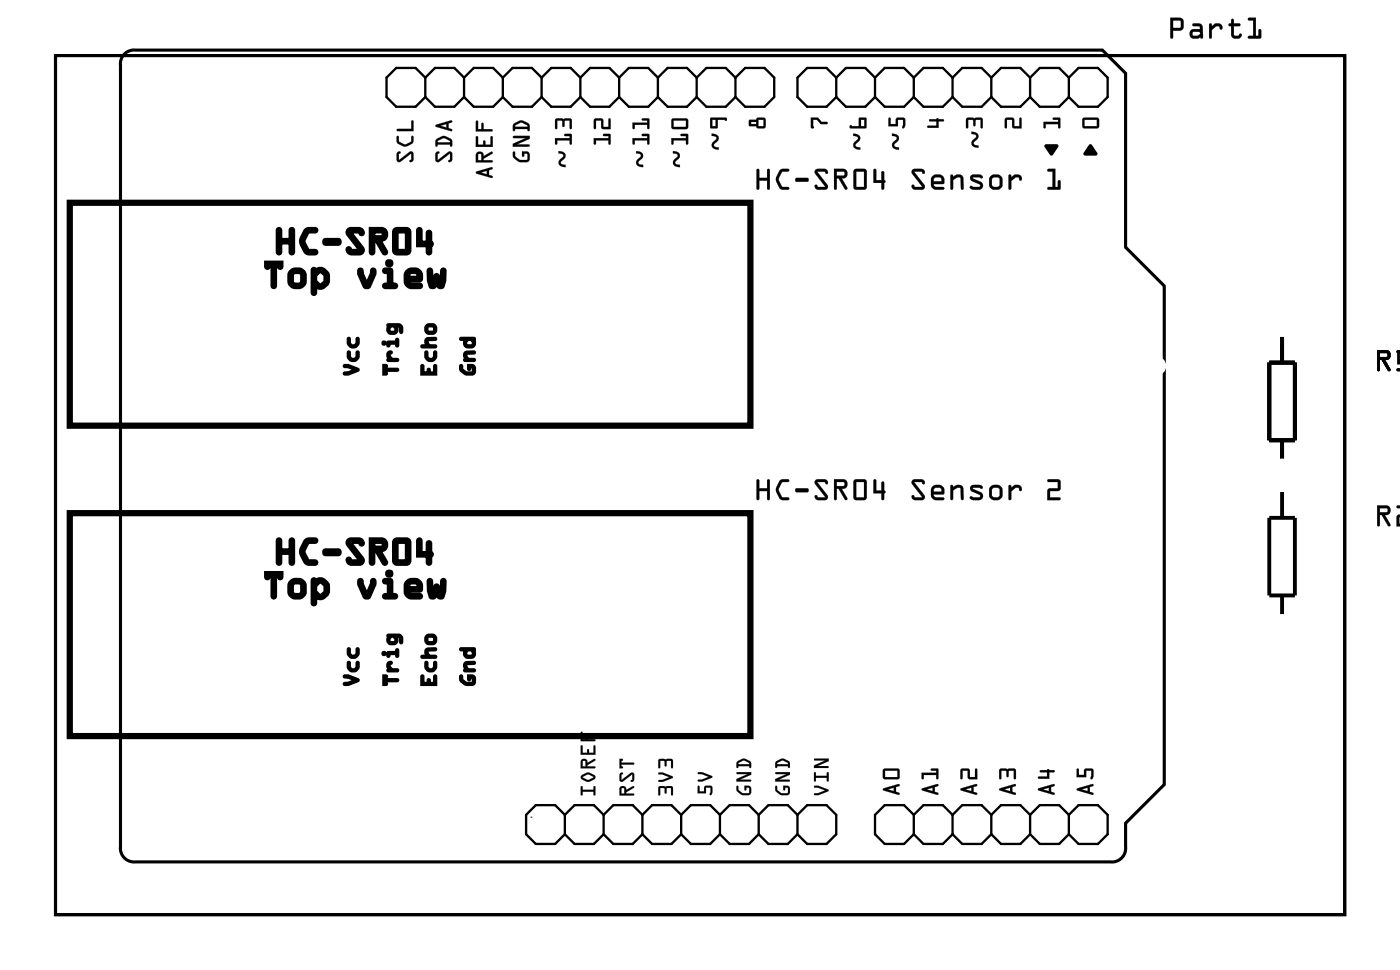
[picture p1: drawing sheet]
<svg xmlns="http://www.w3.org/2000/svg" width="92mm" height="63mm" viewBox="0 0 92 63" stroke-linecap="round" stroke-linejoin="round" font-family="sans-serif">
<path d="M3.6 3.6h84.5v56.3h-84.5zM8.1 3.6a.9 .9 0 0 1 .8-.3h63.3l1.5 1.5v11.4l2.6 2.5v32.7l-2.6 2.5v1.5a.9 .9 0 0 1-1 1h-63.8a.9 .9 0 0 1-1-1v-51.1v-.4z" fill="none" stroke="#000" stroke-width=".2"/>
<g fill="#000">
<path d="M36.6 9.9a.35 .35 0 0 1 .4 .3 .35 .35 0 0 1-.3 .4l.1 .1 .3 .1v.1a.35 .35 0 0 1-.5-.2 .35 .35 0 0 1 .3-.5v-.1l-.3-.1zM41.7 9.9a.35 .35 0 0 1 .4 .3 .35 .35 0 0 1-.3 .4l.1 .1 .2 .1v.1a.35 .35 0 0 1-.4-.2 .35 .35 0 0 1 .3-.5l-.1-.1-.2-.1zM44.1 9.9a.35 .35 0 0 1 .4 .3 .35 .35 0 0 1-.3 .4l.1 .1 .2 .1v.1a.35 .35 0 0 1-.4-.2 .35 .35 0 0 1 .3-.5v-.1l-.3-.1zM46.6 8.8a.35 .35 0 0 1 .5 .2 .35 .35 0 0 1-.3 .4v.2l.3 .1v.1a.35 .35 0 0 1-.4-.3 .35 .35 0 0 1 .2-.4v-.1l-.3-.1zM53.1 7.7h.5l.2 .3h.4v.1h-.4l-.3-.3h-.2v.5l-.1 .1zM55.9 8.8a.35 .35 0 0 1 .4 .2 .35 .35 0 0 1-.2 .4v.2l.3 .1v.1a.35 .35 0 0 1-.5-.3 .35 .35 0 0 1 .3-.4v-.1l-.3-.1zM58.4 8.8a.35 .35 0 0 1 .5 .2 .35 .35 0 0 1-.3 .4v.2l.3 .1v.1a.35 .35 0 0 1-.4-.3 .35 .35 0 0 1 .2-.4v-.1l-.3-.1zM58.2 7.7h.1l.1 .4h.3v-.4h.5l.1 .1v.4a.12 .12 0 0 1 0 .1 .12 .12 0 0 1-.2 0l.1-.5h-.4v.5h-.6zM60.9 7.8l.5-.1 .4 .2h-.3v.5h-.7v-.2h.5v-.3h-.4zM63.6 8.6a.35 .35 0 0 1 .5 .3 .35 .35 0 0 1-.3 .4v.2h.3v.2a.35 .35 0 0 1-.4-.3 .35 .35 0 0 1 .3-.4l-.1-.2h-.3zM63.3 7.7h1l.1 .1v.6h-.1l-.1-.6-.3 .1-.1 .4-.1-.4-.3-.1v.5l-.1 .1zM65.9 7.7h.5v.1v.5h.4v-.5l.1-.1v.7h-.6v-.6h-.3v.5l-.1 .1z"/>
<path d="M68.5 9.5l.7-.1 .1 .2-.4 .6-.5-.6zM68.4 8h.9v-.2h-.3v-.1h.4l.1 .7h-.2v-.3h-.8v.3h-.1zM71.3 9.5h.2l.4 .5v.2l-.9-.1z"/>
<path d="M3.6 3.6h84.5v56.3h-84.5zM3.6 3.6v56.3h84.5v-56.3z"/>
<path d="M17.3 17.1h1.3v.4a.22 .22 0 0 1-.3 .2 .22 .22 0 0 1-.2-.3h.2v.1h-.3v-.1h.2v1.3a.22 .22 0 0 1-.3 .2 .22 .22 0 0 1-.2-.2v-1.3h.1v.1h-.2v-.1h.1a.22 .22 0 0 1-.1 .3 .22 .22 0 0 1-.3-.2zM17.4 17.2h.1v.3v-.2h.4v1.4v-1.4h.5v.2v-.3h.1v.1h-1.1zM19 17.7l.1-.1v.1v-.1l.2-.1h.5l.2 .2-.1 .1v-.1a.96 .96 0 0 1 .2 .8l-.1 .2-.1 .1-.1-.1 .1 .1-.2 .1h-.5l-.2-.1a1.02 1.02 0 0 1-.1-1.1zM19.1 17.9l-.1 .5 .1 .2-.1 .1 .1-.1 .2 .1 .5-.1v.1v-.1l.1-.1-.1-.7-.2-.1h-.3zM19.2 17.9l.1 .1v.4l.3 .1 .1-.1v.1v-.1v-.4l-.4-.1-.1 .1zM19.1 17.8l.2-.1h.3l.3 .2v.5l-.2 .3h-.4h-.1l.1-.1-.1 .1-.1-.1-.1-.6zM20.4 17.5h.2l.2 .2h-.2l.1-.1a.61 .61 0 0 1 .9 .5 .74 .74 0 0 1-.3 .8l-.1-.1 .1 .1a.49 .49 0 0 1-.7-.1l.2-.1v.5a.22 .22 0 0 1-.2 .2 .22 .22 0 0 1-.3-.2zM20.6 17.7v1.5v-.8l.3 .4 .2-.1 .2-.2 .1 .1-.1-.1 .1-.4-.2-.3 .1-.1-.1 .1-.2-.1h-.2l-.2 .3zM20.9 17.8l.1 .1-.2 .2v.3l.2 .1 .2-.1v-.3zM20.8 17.7h.3h.1l-.1 .1 .1-.1 .1 .2v.1v-.1l.1 .1v.5l-.1 .1v-.1v.1l-.1 .1-.1-.1 .1 .1h-.1h-.3l.1-.1-.1 .1-.2-.3v-.4v-.1l.1 .1-.1-.1zM23.5 17.6l.1-.1 .2 .1v.3h-.1l.1-.1 .3 .8h-.1h-.1l.3-.8 .1 .1h-.1v-.2a.22 .22 0 0 1 .3-.2 .22 .22 0 0 1 .2 .2l-.1 .3-.1-.1 .2 .1-.4 .8h-.1h.1l-.1 .1h-.2l-.2-.1h.1h-.1l-.4-.8 .1-.1-.1 .1zM23.6 17.7v.2h-.1h.1l.4 .8h.1l.4-1v.2l-.5 1-.4-1zM25.1 17.6l.1-.1 .5 .1 .1 1h-.1v-.1h.2a.22 .22 0 0 1 .2 .2 .22 .22 0 0 1-.2 .2h-.7a.22 .22 0 0 1-.2-.2 .22 .22 0 0 1 .2-.2h.3v.1h-.2v-.8h.2v.1h-.4l-.1-.2zM25.2 17.7h.4v1h-.4h.7h-.3v-1zM25.2 17.2a.3 .3 0 0 1 .6 0 .3 .3 0 0 1-.6 0zM25.5 17.2v.1h.1v-.1zM26.6 17.7l.1-.1v.1v-.1l.2-.1h.4l.2 .2v.1l.1-.1 .1 .3v.4l-.9 .1v-.1h.1v.1h.6a.22 .22 0 0 1 .2 .2 .22 .22 0 0 1-.2 .2h-.6l-.3-.1 .1-.1-.1 .1a1.02 1.02 0 0 1-.1-1.1zM26.7 17.9v.5v.2l.2 .1h.6h-.6h-.1l.1-.1-.1 .1-.1-.3v-.1h.8l-.1-.5-.1-.1h-.4zM26.8 17.9l.1 .3h-.1v-.2h.6v.2h-.1l-.1-.3h-.3v.1zM26.7 17.8l.2-.1h.4l.2 .2v.4h-.8zM28 17.6a.22 .22 0 0 1 .2-.1 .22 .22 0 0 1 .2 .2v.6h-.1h.1l.1 .2-.1 .1-.1-.1 .1-.2h.1h-.1v-.2a.22 .22 0 0 1 .2-.2 .22 .22 0 0 1 .2 .2v.2h-.1h.1l.1 .2v.1l-.2-.1 .1-.2h.1h-.1v-.6a.22 .22 0 0 1 .3-.2 .22 .22 0 0 1 .2 .2l-.1 .7-.1 .4a.29 .29 0 0 1-.5 0l-.1-.2h.1h.1l-.1 .2a.3 .3 0 0 1-.5 0l-.1-.4zM28.1 17.7h.1v.7h-.1l.1-.1 .1 .4h-.1l.3 .1-.1-.1 .2-.4 .2 .4-.1 .1 .3-.1h-.1l.1-.3h.1h-.1v-.7h.2h-.3h.2l-.1 .7-.1 .4-.3-.4v-.3v.3l-.3 .4-.1-.4v-.7h.1z"/>
<path d="M17.4 17.2h1.1v.3a.11 .11 0 0 1-.1 .1 .11 .11 0 0 1-.1-.1v-.1h-.3v1.3a.11 .11 0 0 1-.1 .1 .11 .11 0 0 1-.1-.1v-1.3h-.2v.1a.11 .11 0 0 1-.1 .1 .11 .11 0 0 1-.1-.1zM19 17.8l.3-.2h.4l.2 .2 .1 .2v.5l-.2 .2-.5 .1-.3-.1-.1-.3v-.5zM19.2 17.9v.6l.1 .1h.4l.1-.2v-.5l-.2-.1h-.3zM20.5 17.6h.1l.1 .1 .1-.1a.52 .52 0 0 1 .7 .5 .61 .61 0 0 1-.6 .8l-.2-.2v.5a.11 .11 0 0 1-.1 .1 .11 .11 0 0 1-.1-.1zM20.9 17.8l-.2 .2v.4l.3 .3 .3-.3v-.3l-.3-.3zM23.5 17.7h.2l.3 .9 .3-.9a.11 .11 0 0 1 .2-.1 .11 .11 0 0 1 .1 .1v.2l-.4 .9h-.2l-.5-.9zM25.2 17.7h.4l.1 .9h.2a.11 .11 0 0 1 .1 .1 .11 .11 0 0 1-.1 .1h-.7a.11 .11 0 0 1-.1-.1 .11 .11 0 0 1 .1-.1h.3v-.8h-.3zM25.3 17.2a.2 .2 0 0 1 .4 0 .2 .2 0 0 1-.4 0zM26.6 17.8l.3-.2h.4l.2 .2 .1 .2v.3l-.8 .1 .1 .2h.6a.11 .11 0 0 1 .1 .1 .11 .11 0 0 1-.1 .1h-.6l-.2-.1-.1-.3v-.5zM26.8 17.9v.3h.6v-.3l-.1-.1h-.4zM28.1 17.7h.2l.1 .9 .1-.3v-.2a.11 .11 0 0 1 .1-.1 .11 .11 0 0 1 .1 .1v.2l.2 .3v-.9a.11 .11 0 0 1 .1-.1 .11 .11 0 0 1 .2 .1 1.15 1.15 0 0 1-.2 1.1h-.2l-.2-.2-.2 .2h-.2a1.15 1.15 0 0 1-.1-1.1z"/>
<path d="M18.1 14.9h.2l.2 .1v.7h-.1v-.1h.6v.1h-.1v-.6a.22 .22 0 0 1 .2-.2 .22 .22 0 0 1 .2 .2v1.4a.22 .22 0 0 1-.2 .2 .22 .22 0 0 1-.2-.2v-.6h.1v.1h-.6v-.1h.1v.6a.22 .22 0 0 1-.2 .2 .22 .22 0 0 1-.2-.2zM18.3 15.1v1.4v-.7h.8v.7v-1.4v.7h-.8zM19.9 15a.77 .77 0 0 1 .8-.1l.2 .2-.1 .1-.6 .1-.2 .4h-.1h.1v.2h-.1h.1l.2 .4h.4a.22 .22 0 0 1 .3 .2 .22 .22 0 0 1-.3 .2 .72 .72 0 0 1-.7-.1v-.1l.1-.1-.1 .1-.3-.4 .1-.1-.1 .1v-.3l.3-.7h.1h-.1zM20.1 15.1l-.3 .5h-.1h.1v.4l.3 .5h.5h-.5v-.1l.1-.1-.1 .1-.3-.6 .3-.6h.1h-.1v-.1h.5zM21.2 15.6h1a.27 .27 0 0 1 .2 .2 .27 .27 0 0 1-.2 .3h-1l-.1-.2zM21.3 15.8v.1h.9v-.1zM22.7 15a1.03 1.03 0 0 1 1.1 0 .29 .29 0 0 1 0 .5l-.3-.1v-.1h-.5l.1-.1h-.1v-.1l.8 1.1h-.1h.1a.35 .35 0 0 1 .1 .3 .35 .35 0 0 1-.3 .2h-.6a.32 .32 0 0 1-.4-.2 .32 .32 0 0 1 .3-.4l.1 .1 .1 .1h.5l-.1 .1h.1h-.1l-.8-1-.1-.2zM22.9 15.1h.6l.2 .1v.1l-.2-.2h-.6l-.1 .3 .1-.1 .8 1-.1 .2h-.6l-.1-.1-.1-.1 .2 .2h.6l.2-.1h-.1l-.9-1.1zM24.2 14.9h.8a.49 .49 0 0 1 .4 .5 .49 .49 0 0 1-.5 .4l.1-.1 .4 .7a.22 .22 0 0 1-.1 .3 .22 .22 0 0 1-.3-.1l-.5-.8 .1-.1v.1h-.1v-.1h.1v.8a.22 .22 0 0 1-.2 .2 .22 .22 0 0 1-.2-.2zM24.3 15h.1v1.5v-.9h.3l.5 .9-.1 .1 .2-.1h-.1l-.5-.9h.2a.27 .27 0 0 0 .3-.2 .27 .27 0 0 0-.2-.3h-.7zM24.5 15.2h.1v.3h-.1v-.1h.5v-.1h-.5zM24.4 15.1h.6a.28 .28 0 0 1 .2 .2 .28 .28 0 0 1-.2 .3h-.6zM25.8 15l.2-.1h.6a.33 .33 0 0 1 .4 .3v1.2a.33 .33 0 0 1-.4 .3h-.6a.33 .33 0 0 1-.3-.3v-1.2zM25.9 15.1v1.3l.8 .1v-.1v-1.3h-.1zM26 15.2h.1v1.2h-.1v-.1h.6v.1h-.1v-1.2h.1v.1h-.6zM25.9 15.1h.8v1.4h-.8zM27.3 14.9h.2l.2 .1v.9h-.1v-.1h.4v.1h-.1v-.6a.22 .22 0 0 1 .2-.3 .22 .22 0 0 1 .2 .3v.6h-.1v-.1a.22 .22 0 0 1 .2 .2 .22 .22 0 0 1-.2 .2v-.1h.1v.4a.22 .22 0 0 1-.2 .2 .22 .22 0 0 1-.2-.2v-.4h.1v.1h-.7zM27.5 15.1v1h-.1v-.1h.7v.5v-.5h.1h-.1v-.7v.7h-.6z"/>
<path d="M18.2 15h.2v.7h.6v-.6a.11 .11 0 0 1 .1-.1 .11 .11 0 0 1 .1 .1v1.4a.11 .11 0 0 1-.1 .1 .11 .11 0 0 1-.1-.1v-.6h-.6v.6a.11 .11 0 0 1-.1 .1 .11 .11 0 0 1-.1-.1zM20 15.1l.2-.1h.4a.11 .11 0 0 1 .2 .1 .11 .11 0 0 1-.2 .1h-.4l-.3 .6 .3 .6h.4a.11 .11 0 0 1 .2 .1 .11 .11 0 0 1-.2 .1h-.4a.97 .97 0 0 1-.5-1zM21.3 15.7h.9a.16 .16 0 0 1 .1 .1 .16 .16 0 0 1-.1 .2h-.9zM22.8 15h.8l.2 .3a.15 .15 0 0 1-.2 0 .15 .15 0 0 1-.1-.1h-.5l.7 1 .1 .3-.2 .1h-.6l-.2-.1-.1-.2a.15 .15 0 0 1 .2 0 .15 .15 0 0 1 .1 .1h.6l-.8-1zM24.3 15h.7a.38 .38 0 0 1 .3 .4 .38 .38 0 0 1-.4 .3l.4 .8a.11 .11 0 0 1 0 .1 .11 .11 0 0 1-.2 0l-.5-.9h-.1v.8a.11 .11 0 0 1-.1 .1 .11 .11 0 0 1-.1-.1zM24.5 15.2v.3l.6-.1-.1-.2zM25.9 15h.7l.2 .1v1.3l-.1 .2h-.7l-.2-.1zM26 15.2v1.2h.6v-1.2zM27.4 15h.2v.9h.4v-.6a.11 .11 0 0 1 .1-.2 .11 .11 0 0 1 .1 .2v.6a.11 .11 0 0 1 .1 .1 .11 .11 0 0 1-.1 .1v.4a.11 .11 0 0 1-.1 .1 .11 .11 0 0 1-.1-.1v-.4h-.6z"/>
<path d="M26 10h.2l-.1 .1 .1 .4 .6-.6h.2l.1 .2v.4l-.1 .1h-.2l.1-.2v-.3l-.7 .5h-.1l-.1-.1zM26 8.9h.1v.4l.4 .2 .4-.2 .1-.4 .1 .1a.5 .5 0 0 1-.6 .6l-.5-.3zM26 8.5l.9-.1 .1-.5h.1v.7h-1z"/>
<path d="M26 10h.3l-.2 .1 .1 .4 .6-.6a.17 .17 0 0 1 .2 0 .17 .17 0 0 1 .1 .2v.4l-.1 .1-.2-.1 .1-.1v-.3l-.6 .5a.17 .17 0 0 1-.3-.1zM26 10v.5l.1 .1h.1l.7-.6 .1 .4-.2 .2h.2l.1-.1v-.4l-.1-.2-.2 .1-.6 .5-.1-.4 .1-.1zM26 8.9h.1v.4l.4 .1 .4-.1v-.4h.1l.1 .4-.3 .2-.3 .1-.5-.2zM26 8.9v.4l.4 .3a.67 .67 0 0 0 .7-.3l-.1-.4-.1 .4-.4 .1-.4-.1v-.4zM26 8.5l.9-.1v-.5h.2v.7h-1zM26 8.5l.1 .1h1v-.7h-.1v.5z"/>
<path d="M28.6 10h.2l-.1 .1v.4l.7-.6h.1l.1 .2v.4l-.1 .1h-.1l.1-.2v-.3l-.7 .5h-.2l-.1-.1zM28.6 9.1a.65 .65 0 0 1 1 0v.4v.1l-.1-.1h-.8l-.1 .1-.1-.3zM28.7 9.2v.1h.8l-.1-.1-.3-.2zM28.5 8.2l1.1-.3v.1l-.2 .1v.3l.2 .1-1-.2zM28.9 8.2l.3 .1v-.2z"/>
<path d="M28.6 10h.2l-.1 .1v.4l.7-.6a.17 .17 0 0 1 .1 0 .17 .17 0 0 1 .1 .2v.4l-.1 .1-.1-.1 .1-.1v-.3l-.7 .5a.17 .17 0 0 1-.3-.1zM28.6 10l-.1 .5 .1 .1h.2l.7-.6v.4l-.1 .2h.1l.1-.1v-.4l-.1-.2-.1 .1-.7 .5v-.4l.1-.1zM28.6 9.1l.4-.2h.2l.4 .2v.5h-.1v-.1h-.8l-.1 .1-.1-.3zM28.6 9.1v.5l.1-.1h.8v.1h.1v-.4l-.4-.3h-.3zM28.7 9.2v.1h.8l-.1-.1-.3-.2zM28.7 9.2l.4-.2 .3 .2 .1 .1h-.8zM28.5 8.2l1.1-.3v.1l-.2 .1v.3l.2 .1v.1l-1-.3zM28.6 8.2v.1l1 .3v-.1l-.2-.1v-.3l.2-.1v-.1zM28.9 8.2l.3 .1v-.2zM28.8 8.2l.5-.1v.3z"/>
<path d="M31.2 11.2l1-.3 .1 .2h-.3v.4h.3v.1l-.1 .1-1-.3zM31.2 11.2v.2l1 .3 .1-.1-.3-.1v-.4h.3l-.1-.2zM31.5 11.3l.4 .1v-.2zM31.5 11.3l.4-.1v.2zM31.2 10a.26 .26 0 0 1 .3-.1 .26 .26 0 0 1 .2 .3l.5-.3 .1 .1-.6 .4v.1h.5l.1 .1h-1.1zM31.2 10v.6h1.1l-.1-.1h-.5v-.1l.5-.3v-.2l-.5 .3a.25 .25 0 0 0-.1-.2 .25 .25 0 0 0-.4 0zM31.3 10.1v.4h.2v-.4zM31.3 10.1h.2v.4h-.2zM31.2 8.9l.1 .1v.5h.4v-.3l.1 .3h.3v-.5l.1-.1 .1 .7h-1.1zM31.2 8.9v.7h1.1l-.1-.7-.1 .1v.5h-.3l-.1-.3v.3h-.4v-.5zM31.2 7.9h.1v.6h.2v-.4l.1-.1 .1 .1v.4l.5-.1 .1 .2h-1.1zM31.2 7.9v.7h1.1l-.1-.1h-.5l-.1-.5-.1 .5h-.2v-.6z"/>
<path d="M31.2 11.3l1-.4 .1 .2h-.3v.4l.3 .1-1.1-.2zM31.5 11.3l.4 .1v-.2zM31.2 10a.26 .26 0 0 1 .3-.1 .26 .26 0 0 1 .2 .3l.5-.3 .1 .1-.6 .4v.1h.5l.1 .1h-1.1zM31.3 10.1v.4h.2v-.4zM31.2 8.9l.1 .1v.5h.4v-.3l.1 .3h.3v-.5l.1-.1 .1 .7h-1.1zM31.2 7.9h.1v.6h.2l.1-.5 .1 .5h.5l.1 .1h-1.1z"/>
<path d="M33.6 9.9l.1 .1 .1 .3 .3 .2 .5-.1-.1-.3h-.2v.1h-.1v-.3l.4 .1 .1 .4-.1 .2a.69 .69 0 0 1-1-.6zM33.6 8.9h1.1v.2l-.8 .4h.7l.1 .1h-1.1v-.2l.9-.4h-.8zM33.7 8.1a.65 .65 0 0 1 .9 0l.1 .4-.1 .1v-.2h-.9l-.1 .2v-.3zM33.8 8.2l-.1 .1h.9l-.1-.1-.3-.2z"/>
<path d="M33.6 9.9h.1l.1 .3 .2 .2 .5 .1v-.4h-.2v.1l-.1 .1v-.4h.4l.1 .1v.5l-.2 .1h-.5l-.4-.3zM33.6 9.9l.1 .5a.73 .73 0 0 0 1 .1v-.5l-.1-.1h-.4v.4l.1-.1v-.2l.3 .1v.3l-.1 .1h-.5l-.3-.3v-.2zM33.6 8.9h1.1v.2l-.8 .4h.7l.1 .1h-1.1v-.2l.9-.4h-.8zM33.6 8.9l.1 .1h.8l-.9 .4v.2h1.1l-.1-.1h-.7l.8-.4v-.2zM33.7 8.1l.4-.2h.2l.4 .2v.4l-.1 .1v-.2h-.9l-.1 .2v-.3zM33.7 8.1l-.1 .5 .1-.2h.9v.2l.1-.1v-.4l-.4-.2h-.3zM33.8 8.2l-.1 .1h.9l-.1-.1-.3-.2zM33.7 8.2l.5-.2 .3 .2 .1 .1h-.9z"/>
<path d="M36.6 9.9a.34 .34 0 0 1 .4 .2 .34 .34 0 0 1-.2 .4v.2l.3 .1v.1h-.4a.28 .28 0 0 1-.1-.3 .28 .28 0 0 1 .2-.2l.1-.2-.3-.2zM36.6 9.9v.1l.2 .1a.3 .3 0 0 1-.2 .4 .31 .31 0 0 0 .1 .4 .31 .31 0 0 0 .4 0v-.1a.21 .21 0 0 1-.4-.1 .2 .2 0 0 1 .2-.2l.1-.2v-.2z"/>
<path d="M36.4 9h.9v-.1h-.3v-.1h.4l.1 .6h-.2v-.2h-.8v.2l-.1 .1zM36.4 7.8h1l.1 .1v.5h-.2v-.5h-.3l-.1 .4-.1-.4h-.3v.5h-.1z"/>
<path d="M36.4 9h.9v-.1h-.3v-.1h.4l.1 .6h-.2v-.2h-.8v.2l-.1 .1zM36.4 9v.5l.1-.1v-.2h.8v.2h.2l-.1-.6h-.4v.1h.3v.2zM36.4 7.8h1l.1 .1v.5h-.2v-.5h-.3l-.1 .4-.1-.4h-.3v.5l-.1 .1zM36.4 7.8v.6h.1v-.5h.3l.1 .4 .1-.4h.3v.5h.2v-.5l-.1-.1z"/>
<path d="M38.9 9h1v-.1h-.4v-.1h.5v.6h-.1v-.2h-.9v.2l-.1 .1zM38.9 7.8h.5l.1 .1v.4h.4v-.5h.1v.7l-.6-.1v-.5h-.4v.5h-.1z"/>
<path d="M38.9 9h1v-.1h-.4v-.1h.5v.6h-.1v-.2h-.9v.2l-.1 .1zM38.9 9l.1 .5v-.1v-.2h.9v.2h.1v-.6h-.5v.1h.4v.2zM38.9 7.8h.5l.1 .1v.4h.4v-.5l.1-.1v.8l-.6-.1v-.5h-.4l.1 .5-.2 .1zM39 7.8v.6v-.5h.4v.5l.6 .1v-.7h-.1v.5h-.4v-.4l-.1-.1z"/>
<path d="M41.7 9.9a.34 .34 0 0 1 .4 .2 .34 .34 0 0 1-.2 .4l-.1 .2 .3 .1v.1h-.3a.28 .28 0 0 1-.1-.3 .28 .28 0 0 1 .1-.2l.2-.2-.3-.2zM41.7 9.9v.1l.2 .1a.3 .3 0 0 1-.2 .4 .31 .31 0 0 0 .1 .4 .31 .31 0 0 0 .3 0v-.1a.2 .2 0 0 1-.3-.1 .2 .2 0 0 1 .2-.2l.1-.2v-.2z"/>
<path d="M41.4 9h1v-.1h-.3l-.1-.1h.5v.6h-.1v-.2h-.8v.2l-.1 .1zM41.4 8h1v-.1h-.3l-.1-.1h.5v.6h-.1v-.2h-.8v.2h-.1z"/>
<path d="M41.4 9h1v-.1h-.3l-.1-.1h.5v.6h-.1v-.2h-.8v.2l-.1 .1zM41.4 9l.1 .5 .1-.1v-.2h.8v.2h.1v-.6h-.4v.1h.3v.2zM41.4 8h1v-.1h-.3l-.1-.1 .5-.1v.7h-.1v-.2h-.8v.2l-.1 .1zM41.4 8l.1 .4h.1v-.2h.8v.2h.1v-.6h-.4v.1h.3v.1z"/>
<path d="M44.1 9.9a.34 .34 0 0 1 .4 .2 .34 .34 0 0 1-.2 .4v.2l.3 .1v.1h-.4a.28 .28 0 0 1-.1-.3 .28 .28 0 0 1 .1-.2l.2-.2-.3-.2zM44.1 9.9v.1l.2 .1a.3 .3 0 0 1-.2 .4 .31 .31 0 0 0 .1 .4 .31 .31 0 0 0 .3 0v-.1a.2 .2 0 0 1-.3-.1 .2 .2 0 0 1 .2-.2l.1-.2v-.2z"/>
<path d="M44 9h.9v-.1h-.3v-.1h.4l.1 .6h-.2v-.2h-.8v.2l-.1 .1zM44 7.8h1l.1 .1v.5l-.2 .1-.8-.1-.1-.1zM44.1 7.9v.4h.8v-.4z"/>
<path d="M44 9h.9v-.1h-.3v-.1h.4l.1 .6h-.2v-.2h-.8v.2l-.1 .1zM44 9v.5l.1-.1v-.2h.8l.1 .2h.1l-.1-.6h-.4v.1h.3v.2zM44 7.8h1l.1 .1v.5l-.2 .1-.8-.1-.1-.1zM44 7.8v.5l.1 .1h.8h.2v-.5l-.1-.1zM44.1 7.9v.4h.8v-.4zM44.1 7.9h.8v.4h-.8z"/>
<path d="M46.6 8.7a.34 .34 0 0 1 .5 .3 .34 .34 0 0 1-.3 .4v.2h.3v.2l-.3-.1a.28 .28 0 0 1-.2-.2 .28 .28 0 0 1 .2-.3l.1-.2-.3-.1zM46.6 8.8v.1h.3a.3 .3 0 0 1-.2 .5 .31 .31 0 0 0 0 .3 .31 .31 0 0 0 .4 .1v-.1a.2 .2 0 0 1-.3-.1 .2 .2 0 0 1 .1-.3l.2-.2-.1-.2z"/>
<path d="M46.5 7.7h1.1v.1v.1l-.1-.1h-.5v.6h-.4l-.1-.1zM46.7 7.8v.5h.2v-.5z"/>
<path d="M46.5 7.7h1.1v.1v.1l-.1-.1h-.5v.6h-.4l-.1-.1zM46.5 7.7l.1 .7h.4v-.6h.5l.1 .1v-.1v-.1zM46.7 7.8v.5h.2v-.5zM46.7 7.8h.2v.5h-.2z"/>
<path d="M49.6 11.1h.1v.5h.6l-.1-.5a.1 .1 0 0 1 .1-.1 .1 .1 0 0 1 .1 .1v1.2a.1 .1 0 0 1-.1 .1 .1 .1 0 0 1-.1-.1l.1-.5h-.6l.1 .5a.1 .1 0 0 1-.1 .1 .1 .1 0 0 1-.1-.1zM49.6 11.1v1.3h.1v-.6h.6v.6h.1v-1.3h-.1v.6h-.6v-.6zM51.1 11.1l.5-.1a.1 .1 0 0 1 .1 .1 .1 .1 0 0 1-.1 .1l-.4 .1-.2 .4 .2 .5h.4a.1 .1 0 0 1 .1 .1 .1 .1 0 0 1-.1 .1h-.5l-.2-.5-.1-.3zM51.1 11.1l-.2 .5a.83 .83 0 0 0 .3 .8h.4l.1-.1h-.1l-.4-.1-.2-.4v-.2l.2-.4h.4l.1-.1h-.1h-.3zM52.1 11.7l.8-.1 .1 .2-.1 .1h-.7l-.1-.1zM52.1 11.7l.1 .2h.7l.1-.1-.1-.1zM53.4 11.1h.7l.2 .2a.13 .13 0 0 1-.2 .1 .13 .13 0 0 1-.1-.2l-.4 .1 .6 .8a.21 .21 0 0 1 0 .2 .21 .21 0 0 1-.2 .1h-.5l-.1-.2a.13 .13 0 0 1 .1-.1 .13 .13 0 0 1 .1 .1h.5l-.7-.8zM53.4 11.1v.3l.7 .8-.5 .1-.1-.2-.1 .2 .2 .1h.5l.1-.2-.7-1h.5l.2 .2v-.2l-.2-.1zM54.6 11h.6a.32 .32 0 0 1 .3 .4 .32 .32 0 0 1-.4 .3l.4 .6a.1 .1 0 0 1 0 .1 .1 .1 0 0 1-.2 0l-.4-.7h-.1v.6a.1 .1 0 0 1-.1 .1 .1 .1 0 0 1-.1-.1zM54.6 11.1l.1 1.3 .1-.1v-.6h.1l.4 .7h.2l-.4-.7a.31 .31 0 0 0 .4-.3 .31 .31 0 0 0-.3-.3zM54.8 11.2v.3l.5-.1v-.2zM54.8 11.2h.5v.2l-.5 .1zM56 11.1l.6-.1 .2 .2v1l-.1 .2h-.6l-.2-.1zM56 11.1l-.1 1.2 .2 .1h.6l.1-.2v-1l-.2-.1zM56.1 11.2v1h.5v-1zM56.1 11.2h.5v1.1h-.5zM57.2 11.1h.2v.7h.3v-.5a.1 .1 0 0 1 .1-.1 .1 .1 0 0 1 .1 .1v.5a.09 .09 0 0 1 .1 .1 .09 .09 0 0 1-.1 .1v.3a.1 .1 0 0 1-.1 .1 .1 .1 0 0 1-.1-.1v-.3h-.5zM57.3 11.1l-.1 .9h.6v.4h.1v-.4l.1-.1-.1-.1v-.5h-.1v.5h-.4v-.7zM59.8 11.1h.7l.1 .2a.13 .13 0 0 1-.1 .1 .13 .13 0 0 1-.1-.2l-.5 .1 .7 .8a.21 .21 0 0 1 0 .2 .21 .21 0 0 1-.2 .1h-.5l-.2-.2a.13 .13 0 0 1 .2-.1 .13 .13 0 0 1 .1 .1h.4l-.6-.8zM59.8 11.1v.3l.6 .8-.4 .1-.2-.2v.2l.2 .1h.5l.1-.2-.7-1h.5l.1 .2 .1-.2-.2-.1zM61.1 11.5l.2-.1h.3l.2 .1 .1 .2-.1 .3h-.6l.1 .2h.5a.1 .1 0 0 1 .1 .1 .1 .1 0 0 1-.1 .1h-.5l-.2-.1-.1-.2zM61.1 11.6l-.1 .5 .1 .2 .2 .1h.5v-.1l-.5-.1-.1-.1v-.1h.6l.1-.3-.1-.2-.2-.1h-.3zM61.2 11.7v.2h.5l-.1-.3zM61.2 11.7l.4-.1 .1 .3h-.5zM62.3 11.4h.1v.2a.39 .39 0 0 1 .7 .1v.6a.09 .09 0 0 1 0 .1 .09 .09 0 0 1-.1-.1l-.1-.6-.2-.1-.3 .2 .1 .5a.1 .1 0 0 1-.1 .1 .1 .1 0 0 1-.1-.1zM62.3 11.5v.9l.1-.1v-.5l.3-.2h.2l.1 .8h.1v-.7a.32 .32 0 0 0-.5-.2l-.2 .1v-.1zM63.6 11.5l.1-.1a.71 .71 0 0 1 .7 .1 .12 .12 0 0 1-.1 .2 .12 .12 0 0 1-.1-.1l-.5 .1 .5 .2a.28 .28 0 0 1 .2 .3 .28 .28 0 0 1-.3 .2l-.5-.1a.12 .12 0 0 1 0-.1 .12 .12 0 0 1 .2 0h.4v-.1l-.6-.3-.1-.2zM63.6 11.5v.1v.2l.6 .3-.1 .2-.5-.1v.1l.2 .1h.4l.2-.1-.1-.3-.6-.3 .5-.1a.09 .09 0 0 0 .1 .1 .11 .11 0 0 0 .1-.2l-.2-.1zM64.8 11.9a.51 .51 0 0 1 1 0 .51 .51 0 0 1-1 0zM64.8 11.9a.5 .5 0 0 0 1 0 .5 .5 0 0 0-1 0zM65 11.7v.5h.1h.4l-.1-.5-.3-.1zM65 11.7l.3-.1 .2 .1v.4l-.1 .1-.3 .1-.1-.1zM66.1 11.4h.1l.1 .2 .2-.2a.33 .33 0 0 1 .3 .1 .33 .33 0 0 1 .1 .3 .14 .14 0 0 1-.1 0 .14 .14 0 0 1-.1-.2h-.2l-.2 .3v.4a.1 .1 0 0 1-.1 .1 .1 .1 0 0 1-.1-.1zM66.1 11.5v.9h.1v-.6l.3-.2h.2l.2 .2a.23 .23 0 0 0 0-.2 .23 .23 0 0 0-.2-.2h-.2l-.3 .2v-.1zM68.6 11.1l.5-.1v1.2h.2v-.3a.1 .1 0 0 1 .1-.1 .1 .1 0 0 1 .1 .1v.5h-.8a.1 .1 0 0 1-.1-.1 .1 .1 0 0 1 .1-.1h.3v-1h-.3zM68.6 11.1l.1 .1h.3v1.1h-.3l-.1 .1h.8v-.6l-.1 .1v.4h-.2v-1.2z"/>
<path d="M49.6 11.1h.1v.5h.6v-.5h.1v1.3h-.1v-.6h-.6v.6h-.1zM51.1 11.1h.2h.4v.1h-.5l-.2 .5 .2 .5h.5v.2h-.1a.6 .6 0 0 1-.8-.6l.1-.2zM52.1 11.7l.8-.1 .1 .2-.1 .1h-.7l-.1-.1zM53.4 11.1h.6l.2 .1v.2l-.2-.2h-.4l.6 1-.1 .2h-.5l-.2-.1 .1-.2 .1 .1h.5l-.7-.8zM54.6 11.1h.6a.31 .31 0 0 1 .3 .3 .31 .31 0 0 1-.4 .3l.4 .7h-.1l-.5-.7h-.1v.6l-.1 .1zM54.8 11.2v.3l.5-.1v-.2zM56 11.1h.6l.2 .1v1l-.1 .2h-.6l-.2-.1zM56.1 11.2v1h.5v-1zM57.3 11.1h.1v.7h.3l.1-.5h.1v.5l.1 .1-.1 .1v.4h-.1l-.1-.4h-.5zM59.8 11.1h.6l.2 .1-.1 .2-.1-.2h-.5l.7 1-.1 .2h-.5l-.3-.1 .1-.2 .1 .1h.5l-.6-.8zM61.1 11.6l.2-.2h.3l.2 .1 .1 .2-.1 .3-.6 .1 .1 .1h.5v.2h-.5l-.2-.1-.1-.2zM61.2 11.7v.2h.5l-.1-.3zM62.3 11.5h.1v.1a.38 .38 0 0 1 .4-.2 .38 .38 0 0 1 .3 .3v.7h-.1l-.1-.7-.2-.1-.3 .2v.6h-.1zM63.6 11.5l.6-.1 .2 .2a.12 .12 0 0 1-.1 .1 .12 .12 0 0 1-.1-.1l-.5 .1 .5 .2a.27 .27 0 0 1 .2 .3 .27 .27 0 0 1-.3 .2h-.4l-.2-.1 .1-.1h.5l.1-.1-.6-.3v-.2zM64.8 11.9a.5 .5 0 0 1 1 0 .5 .5 0 0 1-1 0zM65 11.7v.5h.1h.3l.1-.1v-.4l-.2-.1zM66.1 11.5h.1l.1 .1 .2-.2a.33 .33 0 0 1 .3 .1 .33 .33 0 0 1 .1 .3 .12 .12 0 0 1-.1 0 .12 .12 0 0 1-.1-.2h-.2l-.2 .3-.1 .5h-.1zM68.6 11.1h.5v1.1h.2v-.3l.1-.1v.6h-.8l.1-.2h.3v-1h-.3z"/>
<path d="M49.1 7.9l.4-.1 .2-.1h.4l.1 .1v.5l-.2 .1h-.3l-.2-.1h-.4zM49.7 7.8v.5h.3v-.5zM49.2 8v.1h.3v-.1z"/>
<path d="M49.1 7.9l.4-.1 .2-.1h.4l.1 .1v.5l-.2 .1h-.3l-.2-.1h-.4zM49.1 7.9v.4h.4l.2 .1 .4-.1 .1-.5-.1-.1h-.4l-.2 .1zM49.7 7.8v.5h.3v-.5zM49.7 7.8h.3v.5h-.3zM49.2 8v.1h.3v-.1zM49.2 8h.3v.1h-.3z"/>
<path d="M53.1 7.7h.5l.2 .3h.4v.1h-.4l-.3-.3h-.2v.5l-.1 .1zM53.1 7.7l.1 .7 .1-.1v-.5h.2l.3 .3h.4v-.1h-.4l-.2-.3z"/>
<path d="M55.9 8.7a.34 .34 0 0 1 .4 .3 .34 .34 0 0 1-.2 .4v.2h.3v.2l-.4-.1a.28 .28 0 0 1-.1-.2 .28 .28 0 0 1 .2-.3l.1-.2-.3-.1zM55.9 8.8v.1h.2a.3 .3 0 0 1-.2 .5 .31 .31 0 0 0 .1 .3 .31 .31 0 0 0 .4 .1v-.1a.21 .21 0 0 1-.4-.1 .2 .2 0 0 1 .2-.3l.1-.2v-.2z"/>
<path d="M55.7 8.2l.6 .1v-.6h.5l-.1 .7h-1zM56.4 7.8v.5h.2v-.5z"/>
<path d="M55.7 8.2l.6 .1v-.6h.5l-.1 .7h-1zM55.7 8.2v.2h1l.1-.7h-.5v.6zM56.4 7.8v.5h.2v-.5zM56.4 7.8h.2v.5h-.2z"/>
<path d="M58.4 8.7a.34 .34 0 0 1 .5 .3 .34 .34 0 0 1-.3 .4v.2h.3v.2l-.3-.1a.28 .28 0 0 1-.2-.2 .28 .28 0 0 1 .2-.3l.1-.2-.3-.1zM58.4 8.8v.1h.3a.3 .3 0 0 1-.2 .5 .31 .31 0 0 0 .1 .3 .31 .31 0 0 0 .3 .1v-.1a.2 .2 0 0 1-.3-.1 .2 .2 0 0 1 .1-.3l.2-.2-.1-.2z"/>
<path d="M58.2 7.7h.2v.4h.3v-.4h.5l.1 .1v.6h-.2v-.1l.1-.5h-.4v.5h-.6zM58.2 7.7v.6h.6v-.5h.4l-.1 .5a.12 .12 0 0 0 .2 0 .12 .12 0 0 0 0-.1l-.1-.5h-.5v.4h-.4v-.4z"/>
<path d="M60.9 7.8h.4l.1-.1 .5 .2-.1 .1-.3-.1v.5h-.7l-.1-.1 .1-.1h.5v-.3h-.4zM60.9 7.8v.1h.5v.3h-.6v.2h.7v-.5h.3l-.4-.2z"/>
<path d="M63.6 8.6a.34 .34 0 0 1 .5 .2 .34 .34 0 0 1-.3 .5v.1l.3 .1v.2l-.3-.1a.28 .28 0 0 1-.2-.2 .28 .28 0 0 1 .2-.3l.2-.2-.4-.1zM63.6 8.6v.2h.3a.3 .3 0 0 1-.2 .5 .31 .31 0 0 0 .1 .3 .31 .31 0 0 0 .3 .1v-.2a.2 .2 0 0 1-.3 0 .2 .2 0 0 1 .1-.3l.2-.2v-.2z"/>
<path d="M63.3 7.7h1l.1 .1v.6h-.2v-.6l-.3 .1-.1 .4-.1-.4-.3-.1v.5l-.1 .1zM63.3 7.7v.7l.1-.1v-.5l.3 .1 .1 .4 .1-.4 .4-.1v.6h.1v-.6l-.1-.1z"/>
<path d="M65.9 7.7h.5l.1 .1-.1 .5h.4v-.5l.1-.1v.7h-.6v-.6h-.3v.5l-.1 .1zM65.9 7.7v.7l.1-.1v-.5h.3l.1 .6h.5v-.7l-.1 .1v.5h-.4v-.5v-.1z"/>
<path d="M68.4 8h.9v-.2h-.3v-.1h.4l.1 .7h-.2v-.3h-.8v.3h-.1zM68.4 8v.4h.1v-.3h.8v.3h.2l-.1-.7h-.4v.1h.3v.2z"/>
<path d="M71 7.7h.9l.1 .1v.5l-.1 .1h-.9l-.1-.1zM71.1 7.8v.5h.8v-.5z"/>
<path d="M70.9 7.7h1l.1 .1v.5l-.1 .1h-.9l-.1-.1zM71 7.7l-.1 .6 .1 .1h.9l.1-.1v-.5l-.1-.1zM71.1 7.8v.5h.8v-.5zM71 7.8h.9v.5h-.9z"/>
<path d="M76.7 1.2h.7l.2 .2-.1 .5-.6 .1v.4a.1 .1 0 0 1-.1 .1 .1 .1 0 0 1-.1-.1zM76.7 1.2v1.2l.1 .1v-.1v-.4l.7-.1v-.5l-.1-.2zM76.9 1.3v.5h.4v-.4zM76.8 1.3l.5 .1v.4h-.5zM78.1 1.6l.4-.1 .2 .1 .1 .8a.09 .09 0 0 1-.1 .1 .09 .09 0 0 1-.1-.1l-.4 .1a.32 .32 0 0 1-.3-.3 .32 .32 0 0 1 .3-.3h.4v-.2h-.4zM78.2 1.6v.1l.4 .1v.1h-.4a.31 .31 0 0 0-.2 .3 .31 .31 0 0 0 .2 .3l.4-.1 .2 .1v-.7l-.2-.2zM78.2 2.1v.2h.2l.2-.1v-.1zM78.1 2.1h.5v.1l-.2 .2h-.2zM79.2 1.6h.2v.1l.2-.2a.33 .33 0 0 1 .3 .1 .33 .33 0 0 1 .2 .3 .14 .14 0 0 1-.2 0 .14 .14 0 0 1 0-.2h-.2l-.3 .3v.4a.1 .1 0 0 1-.1 .1 .1 .1 0 0 1-.1-.1zM79.2 1.6l.1 .9h.1v-.5l.3-.3h.2l.1 .2a.23 .23 0 0 0 .1-.2 .23 .23 0 0 0-.3-.2h-.2l-.2 .2v-.1zM80.7 1.3h.1v.2h.4a.1 .1 0 0 1 .1 .1 .1 .1 0 0 1-.1 .1h-.4l.1 .6h.2l.1-.1h.1a.21 .21 0 0 1 0 .3 .21 .21 0 0 1-.2 0h-.3l-.1-.1v-.7h-.1a.1 .1 0 0 1-.1-.1 .1 .1 0 0 1 .1-.1h.1zM80.7 1.3v.2l-.2 .1 .2 .1v.6a.37 .37 0 0 0 .3 .2 .37 .37 0 0 0 .4-.2l-.1-.1-.2 .2-.3-.1v-.6h.4l.1-.1-.1-.1h-.4v-.2zM81.8 1.2h.5v1.1h.2l-.1-.3a.1 .1 0 0 1 .1-.1 .1 .1 0 0 1 .1 .1v.5h-.8a.1 .1 0 0 1-.1-.1 .1 .1 0 0 1 .1-.1h.3v-1h-.3zM81.8 1.2v.1h.3v1.1h-.3v.1h.8v-.6l-.1 .1v.4h-.2v-1.2z"/>
<path d="M76.7 1.2h.7l.1 .2v.5l-.6 .1v.4l-.1 .1-.1-.1zM76.9 1.3v.5h.4v-.4zM78.1 1.6h.5l.2 .2v.7l-.2-.1-.4 .1a.31 .31 0 0 1-.3-.3 .31 .31 0 0 1 .3-.3h.4v-.1l-.4-.1zM78.1 2.1l.1 .2h.2l.2-.1v-.1zM79.2 1.6h.2v.1l.2-.2a.33 .33 0 0 1 .3 .1 .33 .33 0 0 1 .2 .3 .12 .12 0 0 1-.2 0 .12 .12 0 0 1 0-.2h-.2l-.3 .3v.5h-.1zM80.7 1.3h.1v.2h.4l.1 .1-.1 .1h-.4l.1 .6h.2l.2-.1 .1 .1a.35 .35 0 0 1-.4 .3 .35 .35 0 0 1-.3-.3v-.6l-.2-.1 .2-.1zM81.8 1.2h.5v1.1h.2v-.3l.1-.1v.6h-.8v-.1l.3-.1v-1h-.3z"/>
<path d="M17.3 37.4h1.3v.4a.22 .22 0 0 1-.3 .2 .22 .22 0 0 1-.2-.3h.2v.1h-.3v-.1h.2v1.3a.22 .22 0 0 1-.3 .3 .22 .22 0 0 1-.2-.3v-1.3h.1v.1h-.2v-.1h.1a.22 .22 0 0 1-.1 .3 .22 .22 0 0 1-.3-.2zM17.4 37.5h.1v.3v-.2h.4v1.4v-1.4h.5v.2v-.3h.1v.1h-1.1zM19 38l.1-.1v.1v-.1l.2-.1 .5 .1 .2 .1-.1 .1v-.1a.96 .96 0 0 1 .2 .8l-.1 .2-.1 .1h-.1h.1l-.2 .1h-.5l-.2-.1a1.02 1.02 0 0 1-.1-1zM19.1 38.2l-.1 .6 .1 .1-.1 .1 .1-.1 .2 .1 .5-.1v.1l.1-.2-.1-.6-.2-.1-.3-.1zM19.2 38.2l.1 .1v.5h.3l.1-.1v.1v-.5h-.4h-.1zM19.1 38.2l.2-.2h.3l.3 .2v.6l-.2 .2h-.4h-.1l.1-.1-.1 .1-.1-.1-.1-.6zM20.4 37.8h.2l.2 .3-.2-.1 .1-.1a.61 .61 0 0 1 .9 .5 .74 .74 0 0 1-.3 .8l-.1-.1 .1 .1a.49 .49 0 0 1-.7-.1l.2-.1v.5a.22 .22 0 0 1-.2 .2 .22 .22 0 0 1-.3-.2zM20.6 38v1.5v-.8l.3 .4h.2l.2-.2 .1 .1-.1-.1 .1-.5-.2-.3 .1-.1-.1 .1-.2-.1-.2 .1-.2 .2zM20.9 38.1l.1 .1-.2 .2v.3l.2 .2 .2-.2v-.3zM20.8 38.1l.3-.1 .1 .1h-.1l.1-.1 .1 .2v.1v-.1l.1 .1v.5l-.1 .1v-.1v.1l-.1 .1-.1-.1 .1 .1-.1 .1-.3-.1 .1-.1-.1 .1-.2-.3v-.4v-.1l.1 .1h-.1zM23.5 37.9l.1-.1 .2 .2v.2h-.1h.1l.3 .7h-.1h-.1l.3-.7h.1h-.1v-.2a.22 .22 0 0 1 .3-.2 .22 .22 0 0 1 .2 .2l-.1 .3h-.1h.2l-.4 .8h-.1h.1l-.1 .1-.2 .1-.2-.2h.1h-.1l-.4-.8h.1h-.1zM23.6 38v.2l-.1 .1 .1-.1 .4 .8h.1l.4-1v.2l-.5 1-.4-1zM25.1 37.9l.1-.1 .5 .1 .1 1h-.1v-.1h.2a.22 .22 0 0 1 .2 .2 .22 .22 0 0 1-.2 .3h-.7a.22 .22 0 0 1-.2-.3 .22 .22 0 0 1 .2-.2h.3v.1h-.2v-.7h.2v.1l-.4-.1-.1-.2zM25.2 38h.4v1h-.4h.7h-.3v-1zM25.2 37.6a.3 .3 0 0 1 .6 0 .3 .3 0 0 1-.6 0zM25.5 37.5v.1h.1v-.1zM26.6 38l.1-.1v.1v-.1l.2-.1h.4l.2 .2v.1l.1-.1 .1 .3v.4l-.9 .1v-.1h.1v.1h.6a.22 .22 0 0 1 .2 .2 .22 .22 0 0 1-.2 .3l-.6-.1-.3-.1 .1-.1-.1 .1a1.02 1.02 0 0 1-.1-1zM26.7 38.2v.6v.1l.2 .1h.6h-.6h-.1l.1-.1-.1 .1-.1-.2v-.2h.8l-.1-.4-.1-.1-.4-.1zM26.8 38.2l.1 .3h-.1v-.1h.6v.1h-.1l-.1-.2h-.3zM26.7 38.2l.2-.2 .4 .1 .2 .1v.4h-.8zM28 37.9a.22 .22 0 0 1 .2-.1 .22 .22 0 0 1 .2 .2v.7h-.1l.1-.1 .1 .3h-.1l-.1-.1 .1-.2h.1h-.1v-.2a.22 .22 0 0 1 .2-.2 .22 .22 0 0 1 .2 .2v.2h-.1h.1l.1 .2v.1h-.2l.1-.3 .1 .1h-.1v-.7a.22 .22 0 0 1 .3-.2 .22 .22 0 0 1 .2 .3l-.1 .6-.1 .4a.29 .29 0 0 1-.5 0l-.1-.2h.1h.1l-.1 .2a.3 .3 0 0 1-.5 0l-.1-.4zM28.1 38h.1v.7h-.1l.1-.1 .1 .4-.1 .1h.3l-.1-.1 .2-.3 .2 .3-.1 .1h.3l-.1-.1 .1-.3h.1h-.1v-.7h.2h-.3h.2l-.1 .7-.1 .5-.3-.5v-.3v.3l-.3 .5-.1-.5v-.7h.1z"/>
<path d="M17.4 37.5h1.1v.3a.11 .11 0 0 1-.1 .1 .11 .11 0 0 1-.1-.1v-.1h-.3v1.3a.11 .11 0 0 1-.1 .1 .11 .11 0 0 1-.1-.1v-1.3h-.2v.1a.11 .11 0 0 1-.1 .1 .11 .11 0 0 1-.1-.1zM19 38.1l.3-.2h.4l.2 .2 .1 .2v.5l-.2 .2-.5 .1-.3-.1-.1-.2v-.5zM19.2 38.2v.6l.1 .1h.4l.1-.1v-.5l-.2-.1h-.3zM20.5 37.9h.1l.1 .2 .1-.2a.52 .52 0 0 1 .7 .5 .61 .61 0 0 1-.6 .8l-.2-.2v.5a.11 .11 0 0 1-.1 .1 .11 .11 0 0 1-.1-.1zM20.9 38.1l-.2 .3v.3l.3 .3 .3-.2v-.4l-.3-.3zM23.5 38h.2l.3 .9 .3-.9a.11 .11 0 0 1 .2-.1 .11 .11 0 0 1 .1 .1v.2l-.4 .9h-.2l-.5-.8zM25.2 38h.4l.1 .9h.2a.11 .11 0 0 1 .1 .1 .11 .11 0 0 1-.1 .1h-.7a.11 .11 0 0 1-.1-.1 .11 .11 0 0 1 .1-.1h.3v-.7l-.3-.1zM25.3 37.6a.2 .2 0 0 1 .4 0 .2 .2 0 0 1-.4 0zM26.6 38.1l.3-.2h.4l.2 .2 .1 .2v.4h-.8v.1l.1 .1h.6a.11 .11 0 0 1 .1 .1 .11 .11 0 0 1-.1 .1h-.6l-.2-.1-.1-.2v-.5zM26.8 38.2v.3h.6v-.2l-.1-.1h-.4zM28.1 38h.2l.1 .9 .1-.3v-.2a.11 .11 0 0 1 .1-.1 .11 .11 0 0 1 .1 .1v.2l.2 .3v-.9a.11 .11 0 0 1 .1-.1 .11 .11 0 0 1 .2 .1 1.15 1.15 0 0 1-.2 1.1h-.2l-.2-.2-.2 .2h-.2a1.15 1.15 0 0 1-.1-1.1z"/>
<path d="M18.1 35.2h.2l.2 .1v.7h-.1v-.1h.6v.1h-.1v-.6a.22 .22 0 0 1 .2-.2 .22 .22 0 0 1 .2 .2v1.4a.22 .22 0 0 1-.2 .2 .22 .22 0 0 1-.2-.2v-.6h.1v.1h-.6v-.1h.1v.6a.22 .22 0 0 1-.2 .2 .22 .22 0 0 1-.2-.2zM18.3 35.4v1.4v-.7h.8v.7v-1.4v.7h-.8zM19.9 35.3a.77 .77 0 0 1 .8-.1l.2 .2-.1 .1-.6 .1-.2 .4h-.1h.1v.2h-.1h.1l.2 .4h.4a.22 .22 0 0 1 .3 .2 .22 .22 0 0 1-.3 .2 .72 .72 0 0 1-.7-.1v-.1h.1h-.1l-.3-.4 .1-.1-.1 .1v-.3l.3-.7 .1 .1-.1-.1zM20.1 35.5l-.3 .4h-.1h.1v.4l.3 .5h.5h-.5v-.1h.1h-.1l-.3-.6 .3-.6 .1 .1-.1-.1v-.1h.5zM21.2 36l1-.1a.27 .27 0 0 1 .2 .3 .27 .27 0 0 1-.2 .2h-1l-.1-.2zM21.3 36.1v.1h.9v-.1zM22.7 35.3a1.03 1.03 0 0 1 1.1 0 .29 .29 0 0 1 0 .5l-.3-.1v-.1h-.5l.1-.1h-.1l.8 1h-.1h.1a.35 .35 0 0 1 .1 .3 .35 .35 0 0 1-.3 .2h-.6a.32 .32 0 0 1-.4-.2 .32 .32 0 0 1 .3-.4l.1 .1 .1 .2 .5-.1-.1 .1h.1l-.1 .1-.8-1.1-.1-.2zM22.9 35.4h.6l.2 .1v.1l-.2-.2h-.6l-.1 .3 .1-.1 .8 1.1-.1 .1h-.6l-.1-.1h-.1l.2 .1h.6l.2-.1h-.1l-.9-1.1zM24.2 35.2h.8a.49 .49 0 0 1 .4 .5 .49 .49 0 0 1-.5 .4l.1-.1 .4 .7a.22 .22 0 0 1-.1 .3 .22 .22 0 0 1-.3-.1l-.5-.8 .1-.1v.1h-.1v-.1h.1v.8a.22 .22 0 0 1-.2 .2 .22 .22 0 0 1-.2-.2zM24.3 35.3h.1v1.5v-.9h.3l.5 .9-.1 .1 .2-.1h-.1l-.5-.9h.2a.27 .27 0 0 0 .3-.2 .27 .27 0 0 0-.2-.3h-.7zM24.5 35.5h.1v.3h-.1v-.1h.5v-.1h-.5zM24.4 35.4h.6a.28 .28 0 0 1 .2 .3 .28 .28 0 0 1-.2 .2h-.6zM25.8 35.3l.2-.1h.6a.33 .33 0 0 1 .4 .3v1.2a.33 .33 0 0 1-.4 .3h-.6a.33 .33 0 0 1-.3-.3v-1.2zM25.9 35.4v1.4h.8v-.1v-1.2l-.1-.1zM26 35.5h.1v1.2h-.1v-.1h.6v.1h-.1v-1.2h.1v.1h-.6zM25.9 35.4h.8v1.4h-.8zM27.3 35.2h.2l.2 .1v.9h-.1v-.1h.4v.1h-.1v-.6a.22 .22 0 0 1 .2-.2 .22 .22 0 0 1 .2 .2v.6h-.1v-.1a.22 .22 0 0 1 .2 .2 .22 .22 0 0 1-.2 .2v-.1h.1v.4a.22 .22 0 0 1-.2 .2 .22 .22 0 0 1-.2-.2v-.4h.1v.1h-.7zM27.5 35.4v1h-.1v-.1h.7v.5v-.5h.1h-.1v-.7v.7h-.6z"/>
<path d="M18.2 35.3l.2 .1v.6h.6v-.6a.11 .11 0 0 1 .1-.1 .11 .11 0 0 1 .1 .1v1.4a.11 .11 0 0 1-.1 .1 .11 .11 0 0 1-.1-.1v-.6h-.6v.6a.11 .11 0 0 1-.1 .1 .11 .11 0 0 1-.1-.1zM20 35.4l.2-.1h.4a.11 .11 0 0 1 .2 .1 .11 .11 0 0 1-.2 .1h-.4l-.3 .6 .3 .6h.4a.11 .11 0 0 1 .2 .1 .11 .11 0 0 1-.2 .1h-.4a.97 .97 0 0 1-.5-1zM21.3 36h.9a.16 .16 0 0 1 .1 .2 .16 .16 0 0 1-.1 .1h-.9zM22.8 35.4l.8-.1 .2 .3a.15 .15 0 0 1-.2 0 .15 .15 0 0 1-.1-.1h-.5l.7 1 .1 .3-.2 .1h-.6h-.2l-.1-.2a.15 .15 0 0 1 .2-.1 .15 .15 0 0 1 .1 .1h.6l-.8-1zM24.3 35.3h.7a.38 .38 0 0 1 .3 .4 .38 .38 0 0 1-.4 .3l.4 .8a.11 .11 0 0 1 0 .1 .11 .11 0 0 1-.2 0l-.5-.9h-.1v.8a.11 .11 0 0 1-.1 .1 .11 .11 0 0 1-.1-.1zM24.5 35.5v.3h.6l-.1-.3zM25.9 35.3h.7l.2 .1v1.3l-.1 .2h-.7l-.2-.1zM26 35.5v1.2h.6v-1.2zM27.4 35.3l.2 .1v.8h.4v-.6a.11 .11 0 0 1 .1-.1 .11 .11 0 0 1 .1 .1v.6a.11 .11 0 0 1 .1 .1 .11 .11 0 0 1-.1 .1v.4a.11 .11 0 0 1-.1 .1 .11 .11 0 0 1-.1-.1v-.4h-.6z"/>
<path d="M22.5 23.9h.3l.7 .2v.1l-.7 .3h-.2v-.1l.7-.2-.7-.2zM22.8 23h.1v.4l.1 .1h.2l.2-.1v-.4h.1v.3a.36 .36 0 0 1-.4 .3 .36 .36 0 0 1-.3-.3zM22.8 22.1l.1 .1v.3l.1 .1h.2l.2-.1v-.4l.1 .1v.2a.36 .36 0 0 1-.4 .3 .36 .36 0 0 1-.3-.3z"/>
<path d="M22.5 23.9l.3-.1 .7 .3 .1 .1-.1 .1-.7 .3h-.2a.14 .14 0 0 1-.1-.1 .14 .14 0 0 1 .1-.2h.2v.1v-.1l.4-.2 .1 .1-.1 .1-.4-.2v-.1v.1h-.3v-.1zM22.6 23.9h.2l.7 .3-.7 .3h-.2l.2-.1v.1v-.1l.6-.2 .1 .1v-.2l-.1 .1-.6-.2v-.1v.1zM22.8 23l.1-.1 .1 .1-.1 .4 .1-.1 .3 .2-.1-.1 .1-.1v-.2a.14 .14 0 0 1 .1-.2 .14 .14 0 0 1 .2 .2v.3l-.1 .1h-.1h.1a.44 .44 0 0 1-.8-.1zM22.8 23.1l.2 .4-.1 .1h.5l-.1-.1 .1-.1v-.3v.3a.29 .29 0 0 1-.4 .1l-.1-.1h-.1zM22.8 22.1l.1-.1 .1 .1-.1 .4 .1-.1 .3 .2-.1-.1 .1-.1v-.2a.14 .14 0 0 1 .1-.2 .14 .14 0 0 1 .2 .2v.3l-.1 .1h-.1h.1a.44 .44 0 0 1-.8 0zM22.8 22.2l.2 .4-.1 .1h.5l-.1-.1 .1-.1v-.3v.3a.29 .29 0 0 1-.4 .1l-.1-.1h-.1z"/>
<path d="M25.1 23.9h.2l-.1 .2h.8l.1 .1-.9 .1 .1 .2h-.2zM25.4 23.1l.3-.1-.2 .2v.1l.2 .2h.3l.1 .1h-.7v-.1h.1l-.1-.2zM25.4 22.4h.6v-.2l.1 .4-.1 .1v-.2h-.5l-.1 .2zM25.1 22.5a.1 .1 0 0 1 .2 0 .1 .1 0 0 1-.2 0zM25.4 21.3h.8l.1 .1v.3h-.1v-.3h-.3l.1 .1-.1 .3h-.4l-.1-.1 .1-.3zM25.6 21.4l-.1 .3h.3l.1-.2-.1-.1z"/>
<path d="M25 23.8h.3a.14 .14 0 0 1 .1 .2 .14 .14 0 0 1-.2 .1v-.1h.1v.1h-.1h.8a.14 .14 0 0 1 .2 .1 .14 .14 0 0 1-.2 .1h-.8h.1v.1h-.1a.11 .11 0 0 1 .2 0 .11 .11 0 0 1 0 .2h-.4zM25.1 23.9h.1v.6h-.1v-.1l.2 .1h-.1v-.3h.8h-.8v-.3h.1l-.2 .1zM25.4 23l.2-.1a.14 .14 0 0 1 .1 .2 .14 .14 0 0 1-.1 .1v.1h-.1l.1-.1 .1 .3v-.1h.3a.14 .14 0 0 1 .2 .2 .14 .14 0 0 1-.2 .1h-.6a.13 .13 0 0 1-.1-.2 .13 .13 0 0 1 .2 0v.1l-.2-.2zM25.5 23.1h.1l-.2 .3 .1-.1 .2 .3h-.3h.6h-.4l-.2-.3zM25.3 22.3h.7v.1h-.1v-.2a.14 .14 0 0 1 .1-.1 .14 .14 0 0 1 .2 .1v.4a.14 .14 0 0 1-.2 .2 .14 .14 0 0 1-.1-.2v-.1h.1v.1h-.5v-.1h.1v.1a.14 .14 0 0 1-.2 .2 .14 .14 0 0 1-.1-.2zM25.4 22.4h.6v.2v-.4v.2h-.5v.2zM25 22.5a.17 .17 0 0 1 .3 0 .17 .17 0 0 1-.3 0zM25.1 22.4l.1 .1zM25.3 21.2h.9l.2 .2v.3a.14 .14 0 0 1-.1 .2 .14 .14 0 0 1-.2-.2v-.2l-.2-.1a.17 .17 0 0 1 .2 0 .17 .17 0 0 1 0 .2l-.2 .3h-.4l-.2-.3 .1-.3 .1 .1-.2-.1zM25.4 21.3h.2l-.2 .4 .5 .1v-.3l-.1-.2h.3h.1v.1v-.1l.1 .4-.1-.3 .1-.1zM25.6 21.4h.1l-.1 .3 .2-.1 .1-.1h-.1zM25.6 21.3h.3l.1 .2-.1 .2-.4 .1-.1-.3z"/>
<path d="M27.6 23.9h.1v.5h.3l.1-.3 .1 .3h.2v-.4l.1-.1 .1 .6h-1zM27.9 23h.1v.4l.1 .1h.2l.1-.1 .1-.4h.1v.3a.36 .36 0 0 1-.4 .3 .36 .36 0 0 1-.3-.3zM27.9 22.2l.7-.1-.1 .1-.5 .1 .1 .3h.4l.1 .1h-1v-.1h.4l-.1-.2zM27.9 21.5a.35 .35 0 0 1 .7 0 .35 .35 0 0 1-.7 0zM28 21.4v.2l.1 .1h.3v-.3z"/>
<path d="M27.6 23.9l.1-.1 .1 .1v.5h-.1v-.1h.3v.1h-.1v-.2a.14 .14 0 0 1 .2-.1 .14 .14 0 0 1 .1 .1v.2v-.1h.2v.1v-.4a.14 .14 0 0 1 .1-.2 .14 .14 0 0 1 .1 .2v.6h-1.1zM27.7 24v.5h-.1v-.1h1v.1h-.1v-.5v.5h-.4v-.3v.3h-.4zM27.8 23l.1-.1 .2 .1-.1 .4 .1-.1 .2 .2v-.1l.1-.1v-.2a.14 .14 0 0 1 .1-.2 .14 .14 0 0 1 .1 .2v.3v.1h-.1h.1a.44 .44 0 0 1-.8-.1zM27.9 23.1l.2 .4-.1 .1h.4v-.1l.1-.1v-.3v.3h-.1h.1a.29 .29 0 0 1-.5 .1h.1h-.1v-.1h-.1zM27.9 22.1l.6-.1a.14 .14 0 0 1 .1 .2 .14 .14 0 0 1-.1 .1v-.1v.1h-.4v.1h-.1h.1l.1 .2h-.1v-.1h.4a.14 .14 0 0 1 .1 .2 .14 .14 0 0 1-.1 .1h-.8a.14 .14 0 0 1-.2-.1 .14 .14 0 0 1 .2-.2h.3v.1a.26 .26 0 0 1-.2-.2 .26 .26 0 0 1 .1-.3zM28 22.2h.5v-.1v.1h-.4l-.1-.1-.1 .4h.1l.1 .2h-.4h.8h-.4l-.2-.3zM27.9 21.2l.1 .1-.1-.1h.2h.4l.1 .3v.3l-.3 .1h-.4l-.1-.3zM28 21.3l-.1 .3 .1 .1 .5 .1-.1-.1 .1-.4zM28.1 21.4v.3h-.1l.4-.1-.1-.2h.1zM28 21.3h.4l.1 .1v.3h-.1h.1l-.1 .1h-.4l-.1-.1z"/>
<path d="M30.2 23.9h.1v.3l.3 .2 .4-.1-.1-.3h-.1v.2h-.1v-.3l.4 .1v.3l-.1 .2a.61 .61 0 0 1-.9-.5zM30.5 23.1l.6-.1v.1l-.6 .1 .2 .3h.4v.1h-.7l.1-.1-.1-.2zM30.2 22.1h.9v.5l-.1 .1h-.5l-.1-.2 .1-.3h-.3zM30.6 22.3l-.1 .1 .1 .2h.3l.1-.2-.1-.1z"/>
<path d="M30.1 23.9h.2v.2l.3 .2-.1 .1 .4-.1v-.2h-.1v-.1h.1v.1a.14 .14 0 0 1-.2 .2 .14 .14 0 0 1-.1-.2v-.3h.3a.42 .42 0 0 1 .3 .4 .42 .42 0 0 1-.2 .4h-.5l-.1-.1a.48 .48 0 0 1-.3-.6zM30.2 24v.3l.1-.1 .2 .2h.4h.1v-.4h-.3v-.1h.1l-.1 .2v-.2l.3 .1 .1 .1v.3l-.2 .1h-.4l-.2-.2v-.1h-.1zM30.4 23l.6-.1a.14 .14 0 0 1 .2 .2 .14 .14 0 0 1-.1 .1v-.1v.1h-.5v.1h-.1h.1l.1 .2v-.1h.3a.14 .14 0 0 1 .2 .2 .14 .14 0 0 1-.2 .1h-.5a.14 .14 0 0 1-.2-.2 .14 .14 0 0 1 .2-.1v.1a.26 .26 0 0 1-.2-.2 .26 .26 0 0 1 .1-.3zM30.5 23.1h.5v-.1l.1 .1h-.5v-.1l-.2 .4 .1-.1 .2 .3h-.2h.5h-.4l-.1-.3zM30.1 22.1l.9-.1a.14 .14 0 0 1 .2 .2 .14 .14 0 0 1-.2 .1v-.1a.17 .17 0 0 1 .2 .1 .17 .17 0 0 1 0 .2l-.2 .3h-.4l-.3-.3 .1-.2 .1-.1v.1h-.3l-.1-.1zM30.2 22.2h.4l-.1 .4 .4 .1 .1-.1v-.2l-.2-.2h.2zM30.6 22.3h.1l-.1 .3 .3-.1 .1-.1h-.1zM30.6 22.2h.3l.2 .2-.1 .2h-.5v-.2z"/>
<path d="M49.6 31.4h.1v.6h.6l-.1-.5a.1 .1 0 0 1 .1-.1 .1 .1 0 0 1 .1 .1v1.1a.1 .1 0 0 1-.1 .1 .1 .1 0 0 1-.1-.1l.1-.5h-.6l.1 .5a.1 .1 0 0 1-.1 .1 .1 .1 0 0 1-.1-.1zM49.6 31.4v1.3h.1v-.6h.6v.6h.1v-1.3h-.1v.6h-.6v-.6zM51.1 31.5l.5-.1a.1 .1 0 0 1 .1 .1 .1 .1 0 0 1-.1 .1h-.4l-.2 .5 .2 .4 .4 .1a.1 .1 0 0 1 .1 0 .1 .1 0 0 1-.1 .1h-.5l-.2-.5-.1-.2zM51.1 31.5l-.2 .4a.83 .83 0 0 0 .3 .8h.4l.1-.1h-.1h-.4l-.2-.4v-.2l.2-.4 .4-.1h.1l-.1-.1h-.3zM52.1 32h.8l.1 .1-.1 .1h-.7h-.1zM52.1 32l.1 .2h.7l.1-.1-.1-.1zM53.4 31.4h.7l.2 .2a.13 .13 0 0 1-.2 .1 .13 .13 0 0 1-.1-.1h-.4l.6 .8a.21 .21 0 0 1 0 .2 .21 .21 0 0 1-.2 .1h-.5l-.1-.2a.13 .13 0 0 1 .1-.1 .13 .13 0 0 1 .1 .2l.5-.1-.7-.8zM53.4 31.4v.3l.7 .8-.5 .1-.1-.2-.1 .2 .2 .1h.5l.1-.2-.7-.9 .5-.1 .2 .2v-.2l-.2-.1zM54.6 31.4h.6a.32 .32 0 0 1 .3 .3 .32 .32 0 0 1-.4 .3l.4 .6a.1 .1 0 0 1 0 .1 .1 .1 0 0 1-.2 0l-.4-.7h-.1v.6a.1 .1 0 0 1-.1 .1 .1 .1 0 0 1-.1-.1zM54.6 31.4l.1 1.3 .1-.1v-.6h.1l.4 .7h.2l-.4-.7a.31 .31 0 0 0 .4-.3 .31 .31 0 0 0-.3-.3zM54.8 31.6v.2h.5v-.2zM54.8 31.5l.5 .1v.2h-.5zM56 31.4h.6l.2 .1v1.1l-.1 .1h-.6l-.2-.1zM56 31.4l-.1 1.2 .2 .1h.6l.1-.1v-1.1l-.2-.1zM56.1 31.6v1h.5v-1zM56.1 31.5h.5v1.1h-.5zM57.2 31.4h.2v.7h.3v-.5a.1 .1 0 0 1 .1-.1 .1 .1 0 0 1 .1 .1v.5a.09 .09 0 0 1 .1 .1 .09 .09 0 0 1-.1 .1v.3a.1 .1 0 0 1-.1 .1 .1 .1 0 0 1-.1-.1v-.3h-.5zM57.3 31.4l-.1 .9h.6v.4h.1v-.4l.1-.1-.1-.1v-.5h-.1v.5h-.4v-.7zM59.8 31.4h.7l.1 .2a.13 .13 0 0 1-.1 .1 .13 .13 0 0 1-.1-.1h-.5l.7 .8a.21 .21 0 0 1 0 .2 .21 .21 0 0 1-.2 .1h-.5l-.2-.2a.13 .13 0 0 1 .2-.1 .13 .13 0 0 1 .1 .2l.4-.1-.6-.8zM59.8 31.4v.3l.6 .8-.4 .1-.2-.2v.2l.2 .1h.5l.1-.2-.7-.9 .5-.1 .1 .2 .1-.2-.2-.1zM61.1 31.9l.2-.2h.3l.2 .2 .1 .2-.1 .2-.6 .1 .1 .1 .5 .1a.1 .1 0 0 1 .1 0 .1 .1 0 0 1-.1 .1h-.5l-.2-.1-.1-.2zM61.1 31.9l-.1 .5 .1 .2 .2 .1h.5v-.1h-.5l-.1-.2 .6-.1 .1-.2-.1-.2-.2-.1h-.3zM61.2 32v.2h.5l-.1-.3zM61.2 32l.4-.1 .1 .3h-.5zM62.3 31.8h.1v.1a.39 .39 0 0 1 .7 .1v.6a.09 .09 0 0 1 0 .1 .09 .09 0 0 1-.1 0l-.1-.7-.2-.1-.3 .2 .1 .5a.1 .1 0 0 1-.1 .1 .1 .1 0 0 1-.1-.1zM62.3 31.8v.9l.1-.1v-.5l.3-.2 .2 .1 .1 .7h.1v-.7a.32 .32 0 0 0-.5-.2l-.2 .1v-.1zM63.6 31.8h.1a.71 .71 0 0 1 .7 .1 .12 .12 0 0 1-.1 .1 .12 .12 0 0 1-.1-.1l-.5 .1 .5 .2a.28 .28 0 0 1 .2 .3 .28 .28 0 0 1-.3 .2h-.5a.12 .12 0 0 1 0-.2 .12 .12 0 0 1 .2 .1l.4-.1-.6-.4-.1-.1zM63.6 31.8v.2v.1l.6 .4-.1 .1-.5-.1v.1l.2 .1h.4l.2-.1-.1-.3-.6-.3 .5-.1a.09 .09 0 0 0 .1 .1 .09 .09 0 0 0 .1-.1l-.2-.1zM64.8 32.2a.51 .51 0 0 1 1 0 .51 .51 0 0 1-1 0zM64.8 32.2a.5 .5 0 0 0 1 0 .5 .5 0 0 0-1 0zM65 32v.5l.1 .1 .4-.1-.1-.5-.3-.1zM65 32l.3-.1 .2 .1v.4l-.1 .1-.3 .1-.1-.1zM66.1 31.8h.1l.1 .1 .2-.1a.33 .33 0 0 1 .3 0 .33 .33 0 0 1 .1 .3 .14 .14 0 0 1-.1 0 .14 .14 0 0 1-.1-.2h-.2l-.2 .3v.4a.1 .1 0 0 1-.1 .1 .1 .1 0 0 1-.1-.1zM66.1 31.8v.9h.1v-.5l.3-.3h.2l.2 .2a.23 .23 0 0 0 0-.2 .23 .23 0 0 0-.2-.1h-.2l-.3 .2v-.2zM68.6 31.4h.7l.2 .1-.1 .6h-.6v.5h.6a.1 .1 0 0 1 .1 0 .1 .1 0 0 1-.1 .1h-.8l.1-.7h.6v-.4h-.6zM68.6 31.4l.1 .1h.6v.5h-.6l-.1 .7h.8v-.1h-.6v-.5h.6l.1-.6-.2-.1z"/>
<path d="M49.6 31.4h.1v.6h.6v-.6h.1v1.3h-.1v-.6h-.6v.6h-.1zM51.1 31.5l.2-.1h.4v.1l-.5 .1-.2 .5 .2 .4 .5 .1v.1h-.1a.6 .6 0 0 1-.8-.6l.1-.2zM52.1 32h.8l.1 .1-.1 .1h-.7h-.1zM53.4 31.4h.6l.2 .1v.2l-.2-.1h-.4l.6 .9-.1 .2h-.5l-.2-.1 .1-.2 .1 .2 .5-.1-.7-.8zM54.6 31.4h.6a.31 .31 0 0 1 .3 .3 .31 .31 0 0 1-.4 .3l.4 .7h-.1l-.5-.7h-.1v.6l-.1 .1zM54.8 31.6v.2h.5v-.2zM56 31.4h.6l.2 .1v1.1l-.1 .1h-.6l-.2-.1zM56.1 31.6v1h.5v-1zM57.3 31.4h.1v.7h.3l.1-.5h.1v.5l.1 .1-.1 .1v.4h-.1l-.1-.4h-.5zM59.8 31.4h.6l.2 .1-.1 .2-.1-.1h-.5l.7 .9-.1 .2h-.5l-.3-.1 .1-.2 .1 .2 .5-.1-.6-.8zM61.1 31.9l.2-.2 .3 .1 .2 .1 .1 .2-.1 .2-.6 .1 .1 .2h.5v.1h-.5l-.2-.1-.1-.2zM61.2 32v.2h.5l-.1-.3zM62.3 31.8h.1v.1a.38 .38 0 0 1 .4-.2 .38 .38 0 0 1 .3 .3v.7h-.1l-.1-.7-.2-.1-.3 .2v.6h-.1zM63.6 31.8l.6-.1 .2 .2a.12 .12 0 0 1-.1 .1 .12 .12 0 0 1-.1-.1l-.5 .1 .5 .2a.27 .27 0 0 1 .2 .3 .27 .27 0 0 1-.3 .2h-.4l-.2-.1 .1-.1 .5 .1 .1-.1-.6-.4v-.1zM64.8 32.2a.5 .5 0 0 1 1 0 .5 .5 0 0 1-1 0zM65 32v.5l.1 .1 .3-.1 .1-.1v-.4l-.2-.1zM66.1 31.8h.1l.1 .1 .2-.1a.33 .33 0 0 1 .3 0 .33 .33 0 0 1 .1 .3 .12 .12 0 0 1-.1 0 .12 .12 0 0 1-.1-.2h-.2l-.2 .3-.1 .5h-.1zM68.6 31.4h.7l.2 .1-.1 .6h-.6v.5h.6v.1h-.8l.1-.7h.6v-.4l-.6-.1z"/>
<path d="M90.2 22.9h.6a.32 .32 0 0 1 .3 .4 .32 .32 0 0 1-.4 .3l.4 .6a.1 .1 0 0 1 0 .1 .1 .1 0 0 1-.2 0l-.4-.7h-.1v.6a.1 .1 0 0 1-.1 .1 .1 .1 0 0 1-.1-.1zM90.2 22.9l.1 1.4 .1-.1v-.7h.1l.4 .8 .2-.1-.4-.7a.31 .31 0 0 0 .4-.2 .31 .31 0 0 0-.3-.4zM90.4 23.1v.3l.5-.1v-.2zM90.4 23.1h.5v.2l-.5 .1zM91.5 23l.3-.1v1.4h-.2a.1 .1 0 0 1-.1-.1 .1 .1 0 0 1 .1-.1h.2v-1h-.3zM91.5 23l.1 .1h.2v1h-.2l-.1 .1 .3 .1v-1.4z"/>
<path d="M90.2 33.1h.6a.32 .32 0 0 1 .3 .4 .32 .32 0 0 1-.4 .2l.4 .6a.1 .1 0 0 1 0 .1 .1 .1 0 0 1-.2 0l-.4-.7h-.1v.7a.1 .1 0 0 1-.1 .1 .1 .1 0 0 1-.1-.1zM90.2 33.1l.1 1.3h.1v-.7h.1l.4 .7h.2l-.4-.7a.31 .31 0 0 0 .4-.2 .31 .31 0 0 0-.3-.4zM90.4 33.3v.2h.5v-.2zM90.4 33.3h.5v.2h-.5zM91.5 33.1h.3v.8h-.1v.4h.1v.2h-.3v-.7l.3-.1v-.4h-.3zM91.5 33.1l.1 .2h.2v.4l-.3 .1v.7l.3-.1v-.1h-.1v-.4h.1v-.8z"/>
<path d="M90.2 22.9h.6a.32 .32 0 0 1 .3 .4 .32 .32 0 0 1-.4 .3l.4 .6a.1 .1 0 0 1 0 .1 .1 .1 0 0 1-.2 0l-.4-.7h-.1v.6a.1 .1 0 0 1-.1 .1 .1 .1 0 0 1-.1-.1zM90.2 22.9l.1 1.4 .1-.1v-.7h.1l.4 .8 .2-.1-.4-.7a.31 .31 0 0 0 .4-.2 .31 .31 0 0 0-.3-.4zM90.4 23.1v.3l.5-.1v-.2zM90.4 23.1h.5v.2l-.5 .1zM91.6 23h.1v.7l.1-.6v1.2v-.5l-.3 .1zM91.6 23l-.1 .8h.3v.5v-1.2v.6h-.1v-.7z"/>
<path d="M90.2 22.9h.6a.32 .32 0 0 1 .3 .4 .32 .32 0 0 1-.4 .3l.4 .6a.1 .1 0 0 1 0 .1 .1 .1 0 0 1-.2 0l-.4-.7h-.1v.6a.1 .1 0 0 1-.1 .1 .1 .1 0 0 1-.1-.1zM90.2 22.9l.1 1.4 .1-.1v-.7h.1l.4 .8 .2-.1-.4-.7a.31 .31 0 0 0 .4-.2 .31 .31 0 0 0-.3-.4zM90.4 23.1v.3l.5-.1v-.2zM90.4 23.1h.5v.2l-.5 .1zM91.5 23l.3-.1v1.4h-.2a.1 .1 0 0 1-.1-.1 .1 .1 0 0 1 .1-.1h.2v-.3a.15 .15 0 0 1-.1-.2 .15 .15 0 0 1 .1-.1v-.4h-.3zM91.5 23l.1 .1h.2v.4a.15 .15 0 0 0-.1 .1 .15 .15 0 0 0 .1 .2v.3h-.2v.2h.2v-1.4z"/>
<path d="M90.2 22.9h.6a.31 .31 0 0 1 .3 .4 .31 .31 0 0 1-.4 .3l.4 .6-.1 .1-.5-.7h-.1v.6l-.1 .1zM90.4 23.1v.3l.5-.1v-.2zM91.5 23l.3-.1v1.4l-.3-.1 .1-.1h.2v-1h-.2z"/>
<path d="M90.2 33.1h.6a.31 .31 0 0 1 .3 .4 .31 .31 0 0 1-.4 .2l.4 .7h-.1l-.5-.7h-.1v.7h-.1zM90.4 33.3v.2h.5v-.2zM91.5 33.1h.3v.8h-.1v.4h.1v.2h-.3v-.7l.3-.1v-.4h-.2z"/>
<path d="M90.2 22.9h.6a.31 .31 0 0 1 .3 .4 .31 .31 0 0 1-.4 .3l.4 .6-.1 .1-.5-.7h-.1v.6l-.1 .1zM90.4 23.1v.3l.5-.1v-.2zM91.6 23h.1v.7l.1-.6v1.2v-.5h-.3z"/>
<path d="M90.2 22.9h.6a.31 .31 0 0 1 .3 .4 .31 .31 0 0 1-.4 .3l.4 .6-.1 .1-.5-.7h-.1v.6l-.1 .1zM90.4 23.1v.3l.5-.1v-.2zM91.5 23l.3-.1v1.4h-.2l-.1-.2h.3v-.3a.15 .15 0 0 1-.1-.2 .15 .15 0 0 1 .1-.1v-.4h-.2z"/>
<path d="M22.5 44.2h.3l.7 .3v.1l-.7 .2h-.2v-.1l.7-.2-.7-.2zM22.8 43.3l.1 .1v.3l.1 .1h.2l.2-.1v-.4l.1 .1v.3a.36 .36 0 0 1-.4 .3 .36 .36 0 0 1-.3-.3zM22.8 42.5h.1v.3l.1 .1h.2l.2-.1v-.4l.1 .1v.3a.36 .36 0 0 1-.4 .3 .36 .36 0 0 1-.3-.3z"/>
<path d="M22.5 44.2l.3-.1 .7 .3 .1 .1-.1 .2-.7 .2h-.2a.14 .14 0 0 1-.1-.1 .14 .14 0 0 1 .1-.2h.2v.1v-.1l.4-.1h.1l-.1 .1-.4-.2v-.1v.1h-.3v-.1zM22.6 44.3h.2l.7 .2-.7 .3h-.2h.2l.6-.3 .1 .1v-.1h-.1l-.6-.2v-.1v.1zM22.8 43.3h.1h.1l-.1 .4 .1-.1 .3 .2-.1-.1 .1-.1v-.2a.14 .14 0 0 1 .1-.1 .14 .14 0 0 1 .2 .1v.3l-.1 .1h-.1h.1a.44 .44 0 0 1-.8 0zM22.8 43.4l.2 .4-.1 .1h.5l-.1-.1 .1-.1v-.3v.3a.29 .29 0 0 1-.4 .1v.1l-.1-.2h-.1zM22.8 42.4h.1l.1 .1-.1 .3h.1l.3 .1h-.1l.1-.2v-.2a.14 .14 0 0 1 .1-.1 .14 .14 0 0 1 .2 .1v.4h-.1h-.1h.1a.44 .44 0 0 1-.8 0zM22.8 42.5l.2 .4-.1 .1h.5l-.1-.1 .1-.1v-.3v.3v.1a.29 .29 0 0 1-.4 .1v-.1v.1l-.1-.1v-.1h-.1z"/>
<path d="M25.1 44.2l.2 .1-.1 .2h.8l.1 .1h-.9l.1 .2h-.2zM25.4 43.4h.3l-.2 .1v.1l.2 .2h.3l.1 .1h-.7v-.1h.1l-.1-.1zM25.4 42.7h.6v-.2l.1 .5h-.1v-.2h-.5l-.1 .2zM25.1 42.8a.1 .1 0 0 1 .2 0 .1 .1 0 0 1-.2 0zM25.4 41.6h.8l.1 .1v.4h-.1v-.4h-.3l.1 .1-.1 .3h-.4l-.1-.1 .1-.3zM25.6 41.7l-.1 .3h.3l.1-.2-.1-.1z"/>
<path d="M25 44.1h.3a.14 .14 0 0 1 .1 .2 .14 .14 0 0 1-.2 .1v-.1h.1v.2h-.1v-.1h.8a.14 .14 0 0 1 .2 .1 .14 .14 0 0 1-.2 .2h-.8v-.1h.1v.1h-.1a.11 .11 0 0 1 .2 0 .11 .11 0 0 1 0 .2h-.4zM25.1 44.2h.1v.6h-.1h.2h-.1v-.3h.8h-.8v-.2h.1h-.2zM25.4 43.3h.2a.14 .14 0 0 1 .1 .1 .14 .14 0 0 1-.1 .1v.1h-.1h.1l.1 .2v-.1h.3a.14 .14 0 0 1 .2 .2 .14 .14 0 0 1-.2 .1h-.6a.13 .13 0 0 1-.1-.1 .13 .13 0 0 1 .2-.1v.1l-.2-.2zM25.5 43.4h.1l-.2 .3 .1-.1 .2 .3h-.3h.6h-.4l-.2-.3zM25.3 42.7l.7-.1v.1h-.1v-.1a.14 .14 0 0 1 .1-.2 .14 .14 0 0 1 .2 .2v.3a.14 .14 0 0 1-.2 .2 .14 .14 0 0 1-.1-.2v-.1h.1v.1h-.5v-.1h.1v.1a.14 .14 0 0 1-.2 .2 .14 .14 0 0 1-.1-.2zM25.4 42.7h.6v.2v-.3v.2l-.5-.1v.2zM25 42.8a.17 .17 0 0 1 .3 0 .17 .17 0 0 1-.3 0zM25.1 42.8h.1zM25.3 41.5h.9l.2 .2v.3a.14 .14 0 0 1-.1 .2 .14 .14 0 0 1-.2-.2v-.2h-.2v-.1a.17 .17 0 0 1 .2 .1 .17 .17 0 0 1 0 .1l-.2 .3h-.4l-.2-.3 .1-.3 .1 .2-.2-.1zM25.4 41.6h.2l-.2 .5h.5v-.3l-.1-.2h.3l.1 .1v-.1l.1 .4-.1-.3 .1-.1zM25.6 41.7l.1 .1-.1 .2h.2l.1-.2-.1 .1zM25.6 41.6h.3l.1 .2-.1 .3h-.4l-.1-.3z"/>
<path d="M27.6 44.2l.1 .1v.4h.3l.1-.2 .1 .2h.2v-.4l.1-.1 .1 .6h-1zM27.9 43.3l.1 .1v.3l.1 .1h.2l.1-.1 .1-.4 .1 .1v.3a.36 .36 0 0 1-.4 .3 .36 .36 0 0 1-.3-.3zM27.9 42.5h.7l-.1 .1h-.5l.1 .3h.4l.1 .1h-1v-.1h.4l-.1-.2zM27.9 41.8a.35 .35 0 0 1 .7 0 .35 .35 0 0 1-.7 0zM28 41.7v.3h.1h.3v-.3z"/>
<path d="M27.6 44.2l.1-.1 .1 .1v.5h-.1v-.1h.3v.1h-.1v-.2a.14 .14 0 0 1 .2-.1 .14 .14 0 0 1 .1 .1v.2v-.1h.2v.1v-.4a.14 .14 0 0 1 .1-.2 .14 .14 0 0 1 .1 .2v.6h-1.1zM27.7 44.3v.5h-.1h1h-.1v-.5v.5h-.4v-.3v.3h-.4zM27.8 43.3h.1h.2l-.1 .4 .1-.1 .2 .2v-.1l.1-.1v-.2a.14 .14 0 0 1 .1-.1 .14 .14 0 0 1 .1 .1v.3v.1h-.1h.1a.44 .44 0 0 1-.8 0zM27.9 43.4l.2 .4-.1 .1h.4v-.1l.1-.1v-.3v.3h-.1h.1a.29 .29 0 0 1-.5 .1h.1l-.1 .1v-.2h-.1zM27.9 42.5l.6-.1a.14 .14 0 0 1 .1 .1 .14 .14 0 0 1-.1 .1l-.4 .1v-.1v.1h-.1h.1l.1 .2h-.1h.4a.14 .14 0 0 1 .1 .1 .14 .14 0 0 1-.1 .1h-.8a.14 .14 0 0 1-.2-.1 .14 .14 0 0 1 .2-.1h.3a.26 .26 0 0 1-.2-.2 .26 .26 0 0 1 .1-.2zM28 42.5h.5v-.1v.1h-.4h-.1l-.1 .3h.1l.1 .2h-.4h.8h-.4l-.2-.2zM27.9 41.6h.1h-.1l.2-.1h.4l.1 .3v.3l-.3 .1h-.4l-.1-.3zM28 41.7l-.1 .2 .1 .2h.5h-.1l.1-.5zM28.1 41.8v.2h-.1l.4-.1-.1-.2h.1zM28 41.7l.4-.1 .1 .1v.3h-.1h.1l-.1 .1h-.4l-.1-.1z"/>
<path d="M30.2 44.2l.1 .1v.2l.3 .2 .4-.1-.1-.3h-.1v.2h-.1v-.3l.4 .1v.3l-.1 .2a.61 .61 0 0 1-.9-.5zM30.5 43.4l.6-.1v.2h-.6l.2 .3h.4v.1h-.7l.1-.1-.1-.2zM30.2 42.5l.9-.1v.5l-.1 .1h-.5l-.1-.2 .1-.2h-.3zM30.6 42.6l-.1 .1 .1 .2h.3l.1-.2-.1-.1z"/>
<path d="M30.1 44.2h.2v.3l.3 .1-.1 .1 .4-.1v-.2h-.1v-.1h.1v.2a.14 .14 0 0 1-.2 .1 .14 .14 0 0 1-.1-.1v-.4h.3a.42 .42 0 0 1 .3 .4 .42 .42 0 0 1-.2 .4h-.5l-.1-.1a.48 .48 0 0 1-.3-.6zM30.2 44.3v.3h.1l.2 .1 .4 .1 .1-.1v-.3l-.3-.1v-.1h.1l-.1 .3v-.2h.3l.1 .1v.3l-.2 .1h-.4l-.2-.2v-.1h-.1zM30.4 43.3h.6a.14 .14 0 0 1 .2 .1 .14 .14 0 0 1-.1 .1h-.5v.1h-.1h.1l.1 .2v-.1h.3a.14 .14 0 0 1 .2 .2 .14 .14 0 0 1-.2 .1h-.5a.14 .14 0 0 1-.2-.1 .14 .14 0 0 1 .2-.2v.1a.26 .26 0 0 1-.2-.2 .26 .26 0 0 1 .1-.3zM30.5 43.4h.5v-.1l.1 .1h-.5v-.1l-.2 .4h.1l.2 .2h-.2h.5h-.4l-.1-.3zM30.1 42.4h.9a.14 .14 0 0 1 .2 .1 .14 .14 0 0 1-.2 .1 .17 .17 0 0 1 .2 0 .17 .17 0 0 1 0 .2l-.2 .3h-.4l-.3-.3 .1-.2h.1h-.3l-.1-.1zM30.2 42.5h.4l-.1 .5h.4l.1-.1v-.2l-.2-.2h.2zM30.6 42.6h.1l-.1 .3h.3l.1-.2h-.1zM30.6 42.5h.3l.2 .2-.1 .3h-.5v-.3z"/>
<path d="M38.1 51.5h.1v.2h.7v-.2h.1v.5h-.1v-.2h-.7v.2l-.1 .1zM38.1 50.8l.5-.2 .4 .2v.1l-.3 .3h-.2l-.4-.2zM38.2 50.9l.3 .2 .4-.2-.4-.2zM38.1 49.7a.23 .23 0 0 1 .3 0 .23 .23 0 0 1 .1 .2l.5-.2v.1l-.5 .3v.1h.4l.1 .1h-1zM38.2 49.8v.4h.2v-.4zM38.1 48.8h.1v.5h.3v-.3l.1 .3h.3v-.4l.1-.1v.6h-1zM38.1 47.9h.1v.5h.2v-.4l.1 .4h.4l.1 .1h-1z"/>
<path d="M38.1 51.5h.1v.2h.7v-.2h.1v.5h-.1v-.2h-.7v.2l-.1 .1zM38.1 51.5v.6l.1-.1v-.2h.7v.2h.1v-.5h-.1v.2h-.7v-.2zM38.1 50.8l.4-.2 .4 .1a.17 .17 0 0 1 0 .3l-.4 .2-.4-.2zM38.1 50.8v.2l.4 .2 .5-.3-.1-.2-.3-.1zM38.2 50.9l.3 .2 .4-.2-.4-.2zM38.2 50.9l.3-.2 .4 .2-.4 .2zM38.1 49.7a.23 .23 0 0 1 .3 0 .23 .23 0 0 1 .1 .2l.5-.2v.1l-.5 .3v.1h.4l.1 .1h-1zM38.1 49.7l-.1 .6h1l-.1-.1h-.4v-.1l.5-.3v-.1l-.5 .3a.22 .22 0 0 0-.1-.3 .22 .22 0 0 0-.3 0zM38.2 49.8v.4h.2v-.4zM38.2 49.8h.2v.4h-.2zM38.1 48.8h.1v.5h.3v-.3l.1 .3h.3v-.4l.1-.1v.6h-1zM38.1 48.8l-.1 .6h1v-.6l-.1 .1v.4h-.3l-.1-.3v.3h-.3v-.5zM38.1 47.9h.1v.5h.2v-.4l.1 .4h.4l.1 .1h-1zM38.1 47.9l-.1 .6h1l-.1-.1h-.4l-.1-.4v.4h-.2v-.5z"/>
<path d="M40.6 51.5a.23 .23 0 0 1 .3 0 .23 .23 0 0 1 .1 .2l.5-.2v.1l-.5 .3h.5v.1l-.9 .1zM40.7 51.6v.3h.2v-.3zM40.6 50.6h.2l-.1 .1v.4l.6-.5h.2v.1v.4l-.1 .1-.1-.1 .1-.1v-.3l-.6 .5h-.1l-.1-.2zM40.6 49.7h.2l-.1 .2h.8v.1l-.8 .1 .1 .2h-.2z"/>
<path d="M40.6 51.5a.23 .23 0 0 1 .3 0 .23 .23 0 0 1 .1 .2l.5-.2v.1l-.5 .3h.5l.1 .1-1 .1zM40.6 51.5v.6l.9-.1h-.5v-.1l.5-.3v-.1l-.5 .2a.22 .22 0 0 0-.1-.2 .22 .22 0 0 0-.3 0zM40.7 51.6v.3h.2v-.3zM40.7 51.6h.2v.4h-.2zM40.6 50.6h.2l-.1 .1v.4l.6-.5h.2l.1 .1-.1 .4-.1 .1-.1-.1 .1-.1v-.3l-.6 .5h-.1l-.1-.2zM40.6 50.6v.4l.1 .2h.1l.6-.5v.3l-.1 .1h.2v-.4v-.1l-.8 .5v-.4l.1-.1zM40.6 49.7h.2l-.1 .2h.8l.1 .1-.9 .1 .1 .2h-.2zM40.6 49.7v.6h.2l-.1-.3h.8v-.1h-.8l.1-.2z"/>
<path d="M43.2 51.5h.8l.1 .1v.4h-.1v-.4h-.3l-.1 .4-.1-.4h-.2v.4l-.1 .1zM43.1 50.6h.3l.7 .2v.1l-.7 .3h-.2v-.1l.7-.2-.7-.2zM43.2 49.7h.8l.1 .1v.5h-.1v-.5h-.3l-.1 .4-.1-.4h-.2v.4l-.1 .1z"/>
<path d="M43.2 51.5h.8l.1 .1v.4h-.1v-.4h-.3l-.1 .4-.1-.4h-.2v.4l-.1 .1zM43.2 51.5v.6v-.1v-.4h.3l.1 .3 .1-.3h.3v.4h.1l-.1-.5zM43.1 50.6h.3l.7 .2v.1l-.7 .3h-.2v-.1l.7-.2-.7-.2zM43.1 50.6l.1 .1 .7 .2-.7 .2v.1h.2l.7-.3v-.1l-.7-.2zM43.2 49.7h.8l.1 .1v.5h-.1v-.5h-.3l-.1 .4-.1-.4h-.2v.4l-.1 .1zM43.2 49.7v.6v-.1v-.4h.3l.1 .4 .1-.4h.3v.5h.1l-.1-.6z"/>
<path d="M45.7 51.5h.1v.3h.3l.1-.3 .4-.1 .1 .4a.11 .11 0 0 1 0 .2 .11 .11 0 0 1-.2 0v-.4h-.2v.3h-.6zM45.7 50.6l.3-.1 .6 .3 .1 .1-.7 .3h-.3v-.2l.7-.1-.7-.2z"/>
<path d="M45.7 51.5h.1v.3h.3l.1-.3 .4-.1 .1 .2-.1 .4h-.1v-.4h-.2v.3h-.6zM45.7 51.5v.4h.6l-.1-.3h.4l-.1 .4a.1 .1 0 0 0 .2 0 .1 .1 0 0 0 0-.2l-.1-.3h-.4l-.1 .3h-.3v-.3zM45.7 50.6l.3-.1 .6 .3 .1 .1-.7 .3h-.3v-.2l.7-.1-.7-.2zM45.7 50.6v.1l.8 .2-.8 .1v.2h.3l.7-.3-.1-.1-.6-.3z"/>
<path d="M48.3 51.5h.1v.2l.3 .2h.4l-.1-.3h-.1v.1h-.1v-.3l.4 .1v.4l-.1 .1a.61 .61 0 0 1-.9-.5zM48.3 50.6l.9-.1v.2l-.7 .3h.6l.1 .1-1 .1v-.2l.8-.3h-.7zM48.3 49.8a.57 .57 0 0 1 .9 0v.4l-.1 .1v-.1h-.7l-.1 .1zM48.4 50h.7v-.1l-.4-.1z"/>
<path d="M48.3 51.5h.1v.2l.2 .2h.4l.1-.3h-.2v.1h-.1v-.3h.3l.1 .2v.3l-.2 .2-.4-.1-.3-.2zM48.3 51.5v.3a.64 .64 0 0 0 .9 .1v-.3l-.1-.1-.3-.1v.3l.1-.1h.2l-.1 .3h-.4l-.2-.2v-.2zM48.3 50.6l.9-.1v.2l-.7 .3h.6l.1 .1-1 .1v-.2l.8-.3h-.7zM48.3 50.6v.1h.7l-.8 .3v.2l1-.1-.1-.1h-.6l.7-.3v-.2zM48.3 49.8l.4-.1h.2l.3 .2v.3l-.1 .1v-.1h-.7l-.1 .1zM48.3 49.8v.5l.1-.2h.7v.2l.1-.1v-.3l-.3-.2h-.3zM48.4 50h.7l-.4-.2zM48.4 49.9l.3-.1 .4 .1v.1h-.7z"/>
<path d="M50.8 51.5h.1v.2l.3 .2h.4v-.3h-.2v.1h-.1v-.3l.4 .1 .1 .4-.2 .1a.61 .61 0 0 1-.8-.5zM50.8 50.6l1-.1v.2l-.8 .3h.7v.1l-.9 .1v-.2l.7-.3h-.6zM50.9 49.8a.57 .57 0 0 1 .8 0l.1 .4-.1 .1-.1-.1h-.7l-.1 .1zM50.9 50h.7v-.1l-.3-.1z"/>
<path d="M50.8 51.5h.1v.2l.3 .2h.4v-.3h-.2v.1h-.1v-.3h.3l.1 .2v.3l-.1 .2-.5-.1-.3-.2zM50.8 51.5l.1 .3a.64 .64 0 0 0 .8 .1v-.3l-.1-.1-.3-.1 .1 .3v-.1h.2v.3h-.5l-.2-.2v-.2zM50.8 50.6l1-.1v.2l-.8 .3h.7l.1 .1-1 .1v-.2l.7-.3h-.6zM50.8 50.6l.1 .1h.6l-.7 .3v.2l.9-.1v-.1h-.7l.8-.3v-.2zM50.8 49.8l.4-.1h.2l.3 .2 .1 .3-.2 .1v-.1h-.7l-.1 .1zM50.9 49.8l-.1 .5 .1-.2h.7l.1 .2v-.1v-.3l-.3-.2h-.3zM50.9 50h.7l-.3-.2zM50.9 49.9l.4-.1 .3 .1v.1h-.7z"/>
<path d="M53.3 51.5l.3-.1 .7 .3v.1l-.7 .3-.2-.1v-.1l.7-.2-.7-.1zM53.3 50.6h.1l.1 .2h.7v-.2h.1v.5h-.1v-.2h-.7l-.1 .2v.1zM53.3 49.7h1v.1l-.7 .4h.6h.1l-1 .1v-.2l.8-.3h-.7z"/>
<path d="M53.3 51.5l.3-.1 .7 .3v.1l-.7 .3h-.2v-.2l.7-.2-.7-.1zM53.4 51.5v.1l.7 .1-.7 .2v.1l.2 .1 .7-.3v-.1l-.7-.3zM53.3 50.6h.2v.2h.7v-.2l.1-.1v.6h-.1v-.2h-.7v.2l-.1 .1zM53.4 50.6v.6v-.1v-.2h.8v.2h.1v-.5h-.1v.2h-.8v-.2zM53.3 49.7h1v.1l-.7 .3h.6l.1 .1-1 .1v-.2l.8-.3h-.7zM53.4 49.7v.1h.7l-.8 .3v.2l1-.1h-.1l-.7-.1 .8-.3v-.1z"/>
<path d="M57.8 51.6l1.1-.3v.1l-.2 .1v.3l.2 .1v.1l-1-.2zM57.9 51.6v.1l1 .3-.2-.2v-.3l.2-.1v-.1zM58.2 51.7l.4 .1v-.2zM58.1 51.7l.5-.1v.2zM57.9 50.3h1v.2v.4l-.1 .1h-.9l-.1-.1zM57.9 50.4l-.1 .5 .1 .1h.9l.1-.1v-.4v-.2zM58 50.5v.4h.8v-.4zM58 50.4h.8v.5h-.8z"/>
<path d="M57.9 51.6l1-.3v.1l-.2 .1v.3l.2 .2-1-.3zM58.2 51.7l.4 .1v-.2zM57.9 50.4l1-.1v.2v.4l-.1 .1h-.9l-.1-.1zM58 50.5v.4h.8v-.4z"/>
<path d="M60.4 51.6l1-.3 .1 .1-.3 .1v.3l.3 .1v.1h-.1l-1-.2zM60.4 51.6v.1l1 .3h.1l-.3-.2v-.3l.3-.1-.1-.1zM60.7 51.7l.4 .1v-.2zM60.7 51.7l.4-.1v.2zM60.4 50.6h.9v-.1h-.3v-.1l.4-.1 .1 .7h-.2v-.3h-.8v.3h-.1zM60.4 50.6v.4h.1v-.3h.8l.1 .3h.1l-.1-.7-.4 .1h.3v.2z"/>
<path d="M60.4 51.6l1-.3 .1 .1-.3 .1v.3l.3 .2-1.1-.3zM60.7 51.7l.4 .1v-.2zM60.4 50.6h.9v-.1l-.3-.1 .4-.1 .1 .7h-.2v-.3h-.8v.3h-.1z"/>
<path d="M62.9 51.6l1.1-.3v.1l-.2 .1v.3l.2 .1v.1h-.1l-.9-.2zM63 51.6v.1l.9 .3h.1l-.2-.2v-.3l.2-.1-.1-.1zM63.2 51.7l.4 .1v-.2zM63.2 51.7l.4-.1v.2zM63 50.3h.5v.2v.4h.4v-.5l.1-.1v.7h-.6v-.5h-.3v.4l-.1 .1zM63 50.4v.6l.1-.1v-.5h.3v.6h.6v-.7l-.1 .1v.5h-.4v-.4v-.2z"/>
<path d="M62.9 51.6l1.1-.3v.1l-.2 .1v.3l.2 .2-1-.3zM63.2 51.7l.4 .1v-.2zM63 50.4l.5-.1v.2v.4h.4v-.5l.1-.1v.7h-.6v-.5h-.3v.4l-.1 .1z"/>
<path d="M65.5 51.6l1-.3 .1 .1-.3 .1v.3l.2 .1 .1 .1h-.1l-1-.2zM65.5 51.6v.1l1 .3-.2-.2v-.3l.2-.1v-.1zM65.8 51.7l.4 .1v-.2zM65.8 51.7l.4-.1v.2zM65.5 50.3h1l.1 .2v.5h-.2v-.5h-.3l-.1 .4-.1-.4h-.3v.4l-.1 .1zM65.5 50.4v.6l.1-.1v-.5l.3 .1 .1 .4 .1-.4 .3-.1v.6h.1l.1-.5-.1-.2z"/>
<path d="M65.5 51.6l1-.3v.1l-.2 .1v.3l.3 .2-1.1-.3zM65.8 51.7l.4 .1v-.2zM65.5 50.4l1-.1 .1 .2v.5h-.2v-.5h-.3l-.1 .4-.1-.4h-.3v.4l-.1 .1z"/>
<path d="M68 51.6l1.1-.3v.1l-.2 .1v.3l.2 .1v.1h-.1l-1-.2zM68 51.6l.1 .1 .9 .3h.1l-.2-.2v-.3l.2-.1-.1-.1zM68.3 51.7l.4 .1v-.2zM68.3 51.7l.4-.1v.2zM68.1 50.4h.5l.1-.1 .4 .2-.1 .1h-.3v.4h-.6l-.1-.1v-.1h.6v-.2h-.4zM68.1 50.4l.1 .1 .4 .1v.2h-.6l.1 .2h.6v-.4l.4-.1-.4-.1z"/>
<path d="M68 51.6l1.1-.3v.1l-.2 .1v.3l.2 .2-1-.3zM68.3 51.7l.4 .1v-.2zM68.1 50.4l.6-.1 .4 .2-.4 .1v.4h-.6l-.1-.2h.6v-.2h-.4z"/>
<path d="M70.5 51.6l1.1-.3v.1l-.2 .1v.3l.2 .1v.1l-1-.2zM70.6 51.6v.1l1 .3-.2-.2v-.3l.2-.1v-.1zM70.9 51.7l.4 .1v-.2zM70.8 51.7l.5-.1v.2zM70.6 50.3l.1 .1v.3h.3l.1-.4h.5v.2v.5h-.1l-.1-.1 .1-.4h-.3v.4h-.7zM70.6 50.3l-.1 .6h.7v-.5h.3v.5a.12 .12 0 0 0 .1 0 .12 .12 0 0 0 0-.1v-.5l-.5 .1-.1 .3h-.3v-.3z"/>
<path d="M70.6 51.6l1-.3v.1l-.2 .1v.3l.2 .2-1-.3zM70.9 51.7l.4 .1v-.2zM70.6 50.3l.1 .1v.3h.3l.1-.3 .5-.1v.2v.3a.12 .12 0 0 1 0 .2 .12 .12 0 0 1-.2-.1l.1-.4h-.3v.4h-.7z"/>
</g>
<g fill="none" stroke="#000" stroke-width=".15">
<path d="M27.9 5.1l-.7-.7h-1.2l-.7 .7v1.3l.7 .6h1.2l.7-.6M27.9 6.4l.6 .6h1.3l.6-.6M27.9 5.1l.6-.7h1.3l.6 .7M27.9 5.1v1.3M30.4 6.4l.6 .6h1.3l.6-.6M30.4 5.1l.6-.7h1.3l.6 .7M30.4 5.1v1.3M32.9 6.4l.7 .6h1.2l.7-.6M32.9 5.1l.7-.7h1.2l.7 .7M32.9 5.1v1.3M35.5 6.4l.6 .6h1.3l.6-.6M35.5 5.1l.6-.7h1.3l.6 .7"/>
<path d="M35.5 5.1v1.3M38 6.4l.7 .6h1.2l.7-.6M38 5.1l.7-.7h1.2l.7 .7M38 5.1v1.3M40.6 6.4l.6 .6h1.3l.6-.6M40.6 5.1l.6-.7h1.3l.6 .7M40.6 5.1v1.3M43.1 6.4l.6 .6h1.3l.6-.6M43.1 5.1l.6-.7h1.3l.6 .7M43.1 5.1v1.3M45.6 6.4l.7 .6h1.2l.7-.6M45.6 5.1l.7-.7h1.2l.7 .7"/>
<path d="M45.6 5.1v1.3M48.2 5.1l.6-.7h1.3l.6 .7v1.3l-.6 .6h-1.3l-.6-.6M48.2 5.1v1.3M54.8 5.1l-.6-.7h-1.3l-.7 .7v1.3l.7 .6h1.3l.6-.6M54.8 6.4l.6 .6h1.3l.6-.6M54.8 5.1v1.3M54.8 5.1l.6-.7h1.3l.6 .7M57.3 6.4l.7 .6h1.2l.7-.6M57.3 5.1v1.3M57.3 5.1l.7-.7h1.2l.7 .7M59.9 6.4l.6 .6h1.3l.6-.6M59.9 5.1l.6-.7h1.3l.6 .7"/>
<path d="M59.9 5.1v1.3M62.4 6.4l.6 .6h1.3l.6-.6M62.4 5.1l.6-.7h1.3l.6 .7M62.4 5.1v1.3M64.9 6.4l.7 .6h1.3l.6-.6M64.9 5.1l.7-.7h1.3l.6 .7M64.9 5.1v1.3M67.5 6.4l.6 .6h1.3l.6-.6M67.5 5.1l.6-.7h1.3l.6 .7M67.5 5.1v1.3M70 5.1l.7-.7h1.2l.7 .7v1.3l-.7 .6h-1.2l-.7-.6M70 5.1v1.3"/>
<path d="M37 53.3l-.6-.6h-1.3l-.6 .6v1.3l.6 .6h1.3l.6-.6M37 53.3l.6-.6h1.3l.6 .6M37 54.6l.6 .6h1.3l.6-.6M37 53.3v1.3M39.5 53.3l.7-.6h1.3l.6 .6M39.5 54.6l.7 .6h1.3l.6-.6M39.5 53.3v1.3M42.1 53.3l.6-.6h1.3l.6 .6M42.1 54.6l.6 .6h1.3l.6-.6M42.1 53.3v1.3M44.6 53.3l.7-.6h1.2l.7 .6M44.6 54.6l.7 .6h1.2l.7-.6"/>
<path d="M44.6 53.3v1.3M47.2 53.3l.6-.6h1.3l.6 .6M47.2 54.6l.6 .6h1.3l.6-.6M47.2 53.3v1.3M49.7 53.3l.6-.6h1.3l.6 .6M49.7 54.6l.6 .6h1.3l.6-.6M49.7 53.3v1.3M52.2 53.3l.7-.6h1.3l.6 .6v1.3l-.6 .6h-1.3l-.7-.6M52.2 53.3v1.3M59.9 53.3l-.7-.6h-1.2l-.7 .6v1.3l.7 .6h1.2l.7-.6M59.9 53.3v1.3M59.9 53.3l.6-.6h1.3l.6 .6"/>
<path d="M59.9 54.6l.6 .6h1.3l.6-.6M62.4 53.3v1.3M62.4 53.3l.6-.6h1.3l.6 .6M62.4 54.6l.6 .6h1.3l.6-.6M64.9 53.3v1.3M64.9 53.3l.7-.6h1.3l.6 .6M64.9 54.6l.7 .6h1.3l.6-.6M67.5 53.3v1.3M67.5 53.3l.6-.6h1.3l.6 .6M67.5 54.6l.6 .6h1.3l.6-.6M70 53.3v1.3M70 53.3l.7-.6h1.2l.7 .6v1.3l-.7 .6h-1.2l-.7-.6"/>
</g>
<path d="M34.8 53.5h.1" fill="none" stroke="#000" stroke-width=".07"/>
<path d="M4.6 13.3h44.6v14.6h-44.6zM4.6 33.6h44.6v14.6h-44.6z" fill="none" stroke="#000" stroke-width=".41"/>
<path d="M83.2 23.7h1.6v5.1h-1.6zM83.2 33.9h1.6v5.1h-1.6zM84 21.9v1.8M84 28.8v1.4M84 32.1v1.8M84 39v1.3" fill="none" stroke="#000" stroke-width=".25"/>
<circle cx="71.3" cy="5.7" r=".65" fill="#fff"/>
<circle cx="71.3" cy="5.7" r=".65" fill="none" stroke="#fff" stroke-width=".57"/>
<circle cx="68.8" cy="5.7" r=".65" fill="#fff"/>
<circle cx="68.8" cy="5.7" r=".65" fill="none" stroke="#fff" stroke-width=".57"/>
<circle cx="66.2" cy="5.7" r=".65" fill="#fff"/>
<circle cx="66.2" cy="5.7" r=".65" fill="none" stroke="#fff" stroke-width=".57"/>
<circle cx="63.7" cy="5.7" r=".65" fill="#fff"/>
<circle cx="63.7" cy="5.7" r=".65" fill="none" stroke="#fff" stroke-width=".57"/>
<circle cx="61.1" cy="5.7" r=".65" fill="#fff"/>
<circle cx="61.1" cy="5.7" r=".65" fill="none" stroke="#fff" stroke-width=".57"/>
<circle cx="58.6" cy="5.7" r=".65" fill="#fff"/>
<circle cx="58.6" cy="5.7" r=".65" fill="none" stroke="#fff" stroke-width=".57"/>
<circle cx="56.1" cy="5.7" r=".65" fill="#fff"/>
<circle cx="56.1" cy="5.7" r=".65" fill="none" stroke="#fff" stroke-width=".57"/>
<circle cx="53.5" cy="5.7" r=".65" fill="#fff"/>
<circle cx="53.5" cy="5.7" r=".65" fill="none" stroke="#fff" stroke-width=".57"/>
<circle cx="35.7" cy="54" r=".65" fill="#fff"/>
<circle cx="35.7" cy="54" r=".65" fill="none" stroke="#fff" stroke-width=".57"/>
<circle cx="38.3" cy="54" r=".65" fill="#fff"/>
<circle cx="38.3" cy="54" r=".65" fill="none" stroke="#fff" stroke-width=".57"/>
<circle cx="40.8" cy="54" r=".65" fill="#fff"/>
<circle cx="40.8" cy="54" r=".65" fill="none" stroke="#fff" stroke-width=".57"/>
<circle cx="43.4" cy="54" r=".65" fill="#fff"/>
<circle cx="43.4" cy="54" r=".65" fill="none" stroke="#fff" stroke-width=".57"/>
<circle cx="45.9" cy="54" r=".65" fill="#fff"/>
<circle cx="45.9" cy="54" r=".65" fill="none" stroke="#fff" stroke-width=".57"/>
<circle cx="48.4" cy="54" r=".65" fill="#fff"/>
<circle cx="48.4" cy="54" r=".65" fill="none" stroke="#fff" stroke-width=".57"/>
<circle cx="51" cy="54" r=".65" fill="#fff"/>
<circle cx="51" cy="54" r=".65" fill="none" stroke="#fff" stroke-width=".57"/>
<circle cx="53.5" cy="54" r=".65" fill="#fff"/>
<circle cx="53.5" cy="54" r=".65" fill="none" stroke="#fff" stroke-width=".57"/>
<circle cx="58.6" cy="54" r=".65" fill="#fff"/>
<circle cx="58.6" cy="54" r=".65" fill="none" stroke="#fff" stroke-width=".57"/>
<circle cx="61.1" cy="54" r=".65" fill="#fff"/>
<circle cx="61.1" cy="54" r=".65" fill="none" stroke="#fff" stroke-width=".57"/>
<circle cx="63.7" cy="54" r=".65" fill="#fff"/>
<circle cx="63.7" cy="54" r=".65" fill="none" stroke="#fff" stroke-width=".57"/>
<circle cx="66.2" cy="54" r=".65" fill="#fff"/>
<circle cx="66.2" cy="54" r=".65" fill="none" stroke="#fff" stroke-width=".57"/>
<circle cx="68.8" cy="54" r=".65" fill="#fff"/>
<circle cx="68.8" cy="54" r=".65" fill="none" stroke="#fff" stroke-width=".57"/>
<circle cx="71.3" cy="54" r=".65" fill="#fff"/>
<circle cx="71.3" cy="54" r=".65" fill="none" stroke="#fff" stroke-width=".57"/>
<circle cx="49.5" cy="5.7" r=".65" fill="#fff"/>
<circle cx="49.5" cy="5.7" r=".65" fill="none" stroke="#fff" stroke-width=".57"/>
<circle cx="46.9" cy="5.7" r=".65" fill="#fff"/>
<circle cx="46.9" cy="5.7" r=".65" fill="none" stroke="#fff" stroke-width=".57"/>
<circle cx="44.4" cy="5.7" r=".65" fill="#fff"/>
<circle cx="44.4" cy="5.7" r=".65" fill="none" stroke="#fff" stroke-width=".57"/>
<circle cx="41.8" cy="5.7" r=".65" fill="#fff"/>
<circle cx="41.8" cy="5.7" r=".65" fill="none" stroke="#fff" stroke-width=".57"/>
<circle cx="39.3" cy="5.7" r=".65" fill="#fff"/>
<circle cx="39.3" cy="5.7" r=".65" fill="none" stroke="#fff" stroke-width=".57"/>
<circle cx="36.8" cy="5.7" r=".65" fill="#fff"/>
<circle cx="36.8" cy="5.7" r=".65" fill="none" stroke="#fff" stroke-width=".57"/>
<circle cx="34.2" cy="5.7" r=".65" fill="#fff"/>
<circle cx="34.2" cy="5.7" r=".65" fill="none" stroke="#fff" stroke-width=".57"/>
<circle cx="31.7" cy="5.7" r=".65" fill="#fff"/>
<circle cx="31.7" cy="5.7" r=".65" fill="none" stroke="#fff" stroke-width=".57"/>
<circle cx="29.1" cy="5.7" r=".65" fill="#fff"/>
<circle cx="29.1" cy="5.7" r=".65" fill="none" stroke="#fff" stroke-width=".57"/>
<circle cx="26.6" cy="5.7" r=".65" fill="#fff"/>
<circle cx="26.6" cy="5.7" r=".65" fill="none" stroke="#fff" stroke-width=".57"/>
<circle cx="23" cy="26" r=".74" fill="#fff"/>
<circle cx="23" cy="26" r=".74" fill="none" stroke="#fff" stroke-width=".76" stroke-linecap="butt"/>
<circle cx="25.6" cy="26" r=".74" fill="#fff"/>
<circle cx="25.6" cy="26" r=".74" fill="none" stroke="#fff" stroke-width=".76" stroke-linecap="butt"/>
<circle cx="28.1" cy="26" r=".74" fill="#fff"/>
<circle cx="28.1" cy="26" r=".74" fill="none" stroke="#fff" stroke-width=".76" stroke-linecap="butt"/>
<circle cx="30.7" cy="26" r=".74" fill="#fff"/>
<circle cx="30.7" cy="26" r=".74" fill="none" stroke="#fff" stroke-width=".76" stroke-linecap="butt"/>
<circle cx="23" cy="46.4" r=".74" fill="#fff"/>
<circle cx="23" cy="46.4" r=".74" fill="none" stroke="#fff" stroke-width=".76" stroke-linecap="butt"/>
<circle cx="25.6" cy="46.4" r=".74" fill="#fff"/>
<circle cx="25.6" cy="46.4" r=".74" fill="none" stroke="#fff" stroke-width=".76" stroke-linecap="butt"/>
<circle cx="28.1" cy="46.4" r=".74" fill="#fff"/>
<circle cx="28.1" cy="46.4" r=".74" fill="none" stroke="#fff" stroke-width=".76" stroke-linecap="butt"/>
<circle cx="30.7" cy="46.4" r=".74" fill="#fff"/>
<circle cx="30.7" cy="46.4" r=".74" fill="none" stroke="#fff" stroke-width=".76" stroke-linecap="butt"/>
<circle cx="84" cy="21" r=".7" fill="#fff"/>
<circle cx="84" cy="21" r=".7" fill="none" stroke="#fff" stroke-width=".76" stroke-linecap="butt"/>
<circle cx="84" cy="31.1" r=".7" fill="#fff"/>
<circle cx="84" cy="31.1" r=".7" fill="none" stroke="#fff" stroke-width=".76" stroke-linecap="butt"/>
<circle cx="84" cy="31.1" r=".7" fill="#fff"/>
<circle cx="84" cy="31.1" r=".7" fill="none" stroke="#fff" stroke-width=".76" stroke-linecap="butt"/>
<circle cx="84" cy="41.3" r=".7" fill="#fff"/>
<circle cx="84" cy="41.3" r=".7" fill="none" stroke="#fff" stroke-width=".76" stroke-linecap="butt"/>
<circle cx="84" cy="21" r=".7" fill="#fff"/>
<circle cx="84" cy="21" r=".7" fill="none" stroke="#fff" stroke-width=".76" stroke-linecap="butt"/>
<circle cx="84" cy="31.1" r=".7" fill="#fff"/>
<circle cx="84" cy="31.1" r=".7" fill="none" stroke="#fff" stroke-width=".76" stroke-linecap="butt"/>
<circle cx="84" cy="21" r=".7" fill="#fff"/>
<circle cx="84" cy="21" r=".7" fill="none" stroke="#fff" stroke-width=".76" stroke-linecap="butt"/>
<circle cx="84" cy="31.1" r=".7" fill="#fff"/>
<circle cx="84" cy="31.1" r=".7" fill="none" stroke="#fff" stroke-width=".76" stroke-linecap="butt"/>
<circle cx="43.5" cy="20.3" r=".35" fill="#fff"/>
<circle cx="43.5" cy="20.3" r=".35" fill="none" stroke="#fff" stroke-width=".55"/>
<circle cx="75.8" cy="24" r=".35" fill="#fff"/>
<circle cx="75.8" cy="24" r=".35" fill="none" stroke="#fff" stroke-width=".55"/>
</svg>
